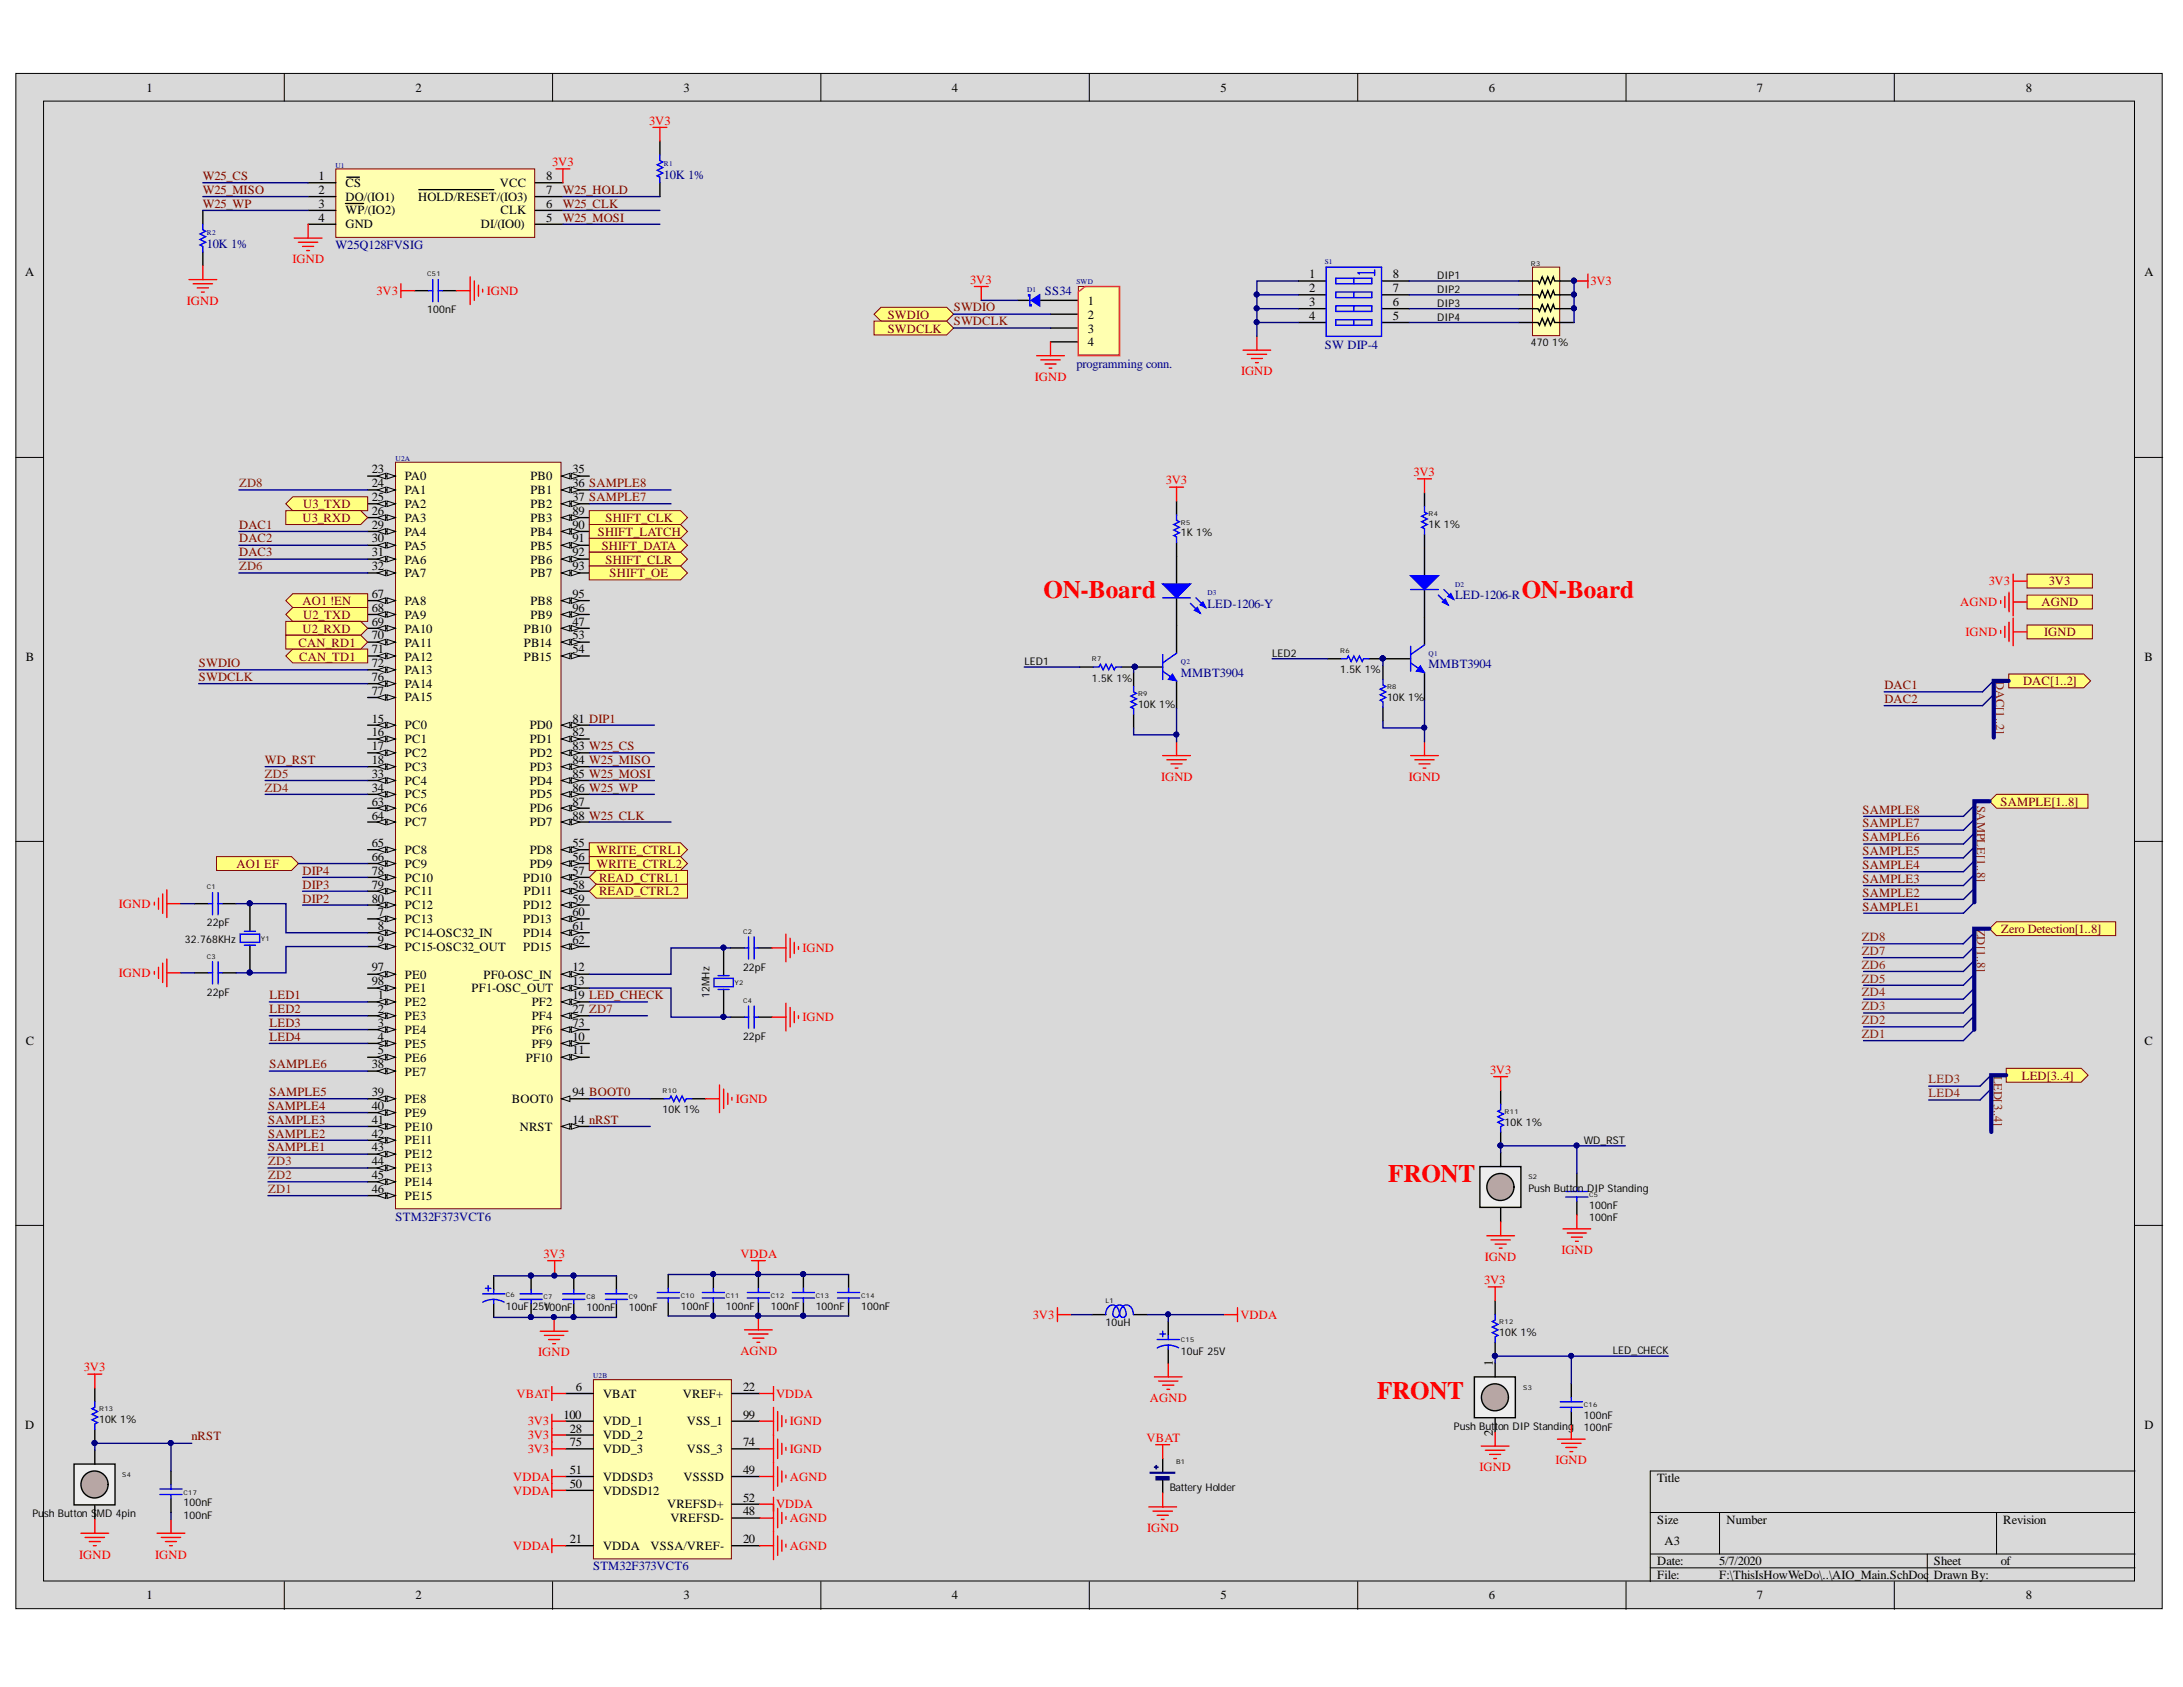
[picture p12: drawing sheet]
<svg xmlns="http://www.w3.org/2000/svg" width="279mm" height="216mm" viewBox="0 0 279 216" stroke-linecap="round" stroke-linejoin="round" font-family="sans-serif">
<defs><g id="words">
<g font-size="3.2" fill="#f00">
<text x="133.6" y="76.5">ON-Board</text>
<text x="194.8" y="76.5">ON-Board</text>
<text x="177.7" y="151.2">FRONT</text>
<text x="176.3" y="179">FRONT</text>
</g>
<g font-size="1.6">
<text x="18.8" y="11.7">1</text>
<text x="53.2" y="11.7">2</text>
<text x="87.5" y="11.7">3</text>
<text x="121.8" y="11.7">4</text>
<text x="156.2" y="11.7">5</text>
<text x="190.5" y="11.7">6</text>
<text x="224.9" y="11.7">7</text>
<text x="259.3" y="11.7">8</text>
<text x="40.7" y="23.1">1</text>
<text x="44.2" y="23.9">CS</text>
<text x="64" y="23.9">VCC</text>
<text x="69.9" y="23.1">8</text>
<text x="40.7" y="24.8">2</text>
<text x="40.7" y="26.6">3</text>
<text x="40.7" y="28.4">4</text>
<text x="44.2" y="25.7">DO/(IO1)</text>
<text x="44.2" y="27.4">WP/(IO2)</text>
<text x="44.2" y="29.2">GND</text>
<text x="53.5" y="25.7">HOLD/RESET/(IO3)</text>
<text x="61.5" y="29.2">DI/(IO0)</text>
<text x="64.1" y="27.4">CLK</text>
<text x="69.9" y="24.8">7</text>
<text x="69.9" y="26.6">6</text>
<text x="69.9" y="28.4">5</text>
<text x="3.2" y="35.4">A</text>
<text x="167.5" y="35.6">1</text>
<text x="178.3" y="35.6">8</text>
<text x="274.5" y="35.4">A</text>
<text x="139.2" y="39">1</text>
<text x="139.2" y="40.8">2</text>
<text x="167.5" y="37.4">2</text>
<text x="167.5" y="39.2">3</text>
<text x="167.5" y="41">4</text>
<text x="178.3" y="37.4">7</text>
<text x="178.3" y="39.2">6</text>
<text x="178.3" y="41">5</text>
<text x="139.2" y="42.6">3</text>
<text x="139.2" y="44.3">4</text>
<text x="47.6" y="60.5">23</text>
<text x="47.6" y="62.3">24</text>
<text x="47.6" y="64.1">25</text>
<text x="47.6" y="65.9">26</text>
<text x="51.8" y="61.5">PA0</text>
<text x="51.8" y="63.3">PA1</text>
<text x="51.8" y="65">PA2</text>
<text x="67.9" y="61.5">PB0</text>
<text x="67.9" y="63.3">PB1</text>
<text x="67.9" y="65">PB2</text>
<text x="73.3" y="60.5">35</text>
<text x="73.3" y="62.3">36 SAMPLE8</text>
<text x="73.3" y="64.1">37 SAMPLE7</text>
<text x="73.3" y="65.9">89</text>
<text x="47.6" y="67.6">29</text>
<text x="47.6" y="69.4">30</text>
<text x="47.6" y="71.2">31</text>
<text x="51.8" y="66.8">PA3</text>
<text x="51.8" y="68.6">PA4</text>
<text x="51.8" y="70.3">PA5</text>
<text x="67.9" y="66.8">PB3</text>
<text x="67.9" y="68.6">PB4</text>
<text x="67.9" y="70.3">PB5</text>
<text x="73.3" y="67.6">90</text>
<text x="73.3" y="69.4">91</text>
<text x="73.3" y="71.2">92</text>
<text x="47.6" y="73">32</text>
<text x="47.6" y="76.5">67</text>
<text x="51.8" y="72.1">PA6</text>
<text x="51.8" y="73.9">PA7</text>
<text x="51.8" y="77.4">PA8</text>
<text x="67.9" y="72.1">PB6</text>
<text x="67.9" y="73.9">PB7</text>
<text x="67.9" y="77.4">PB8</text>
<text x="73.3" y="73">93</text>
<text x="73.3" y="76.5">95</text>
<text x="47.6" y="78.3">68</text>
<text x="47.6" y="80.1">69</text>
<text x="47.6" y="81.8">70</text>
<text x="47.6" y="83.6">71</text>
<text x="51.8" y="79.2">PA9</text>
<text x="51.8" y="81">PA10</text>
<text x="51.8" y="82.8">PA11</text>
<text x="67" y="81">PB10</text>
<text x="67" y="82.8">PB14</text>
<text x="67.9" y="79.2">PB9</text>
<text x="73.3" y="78.3">96</text>
<text x="73.3" y="80.1">47</text>
<text x="73.3" y="81.8">53</text>
<text x="73.3" y="83.6">54</text>
<text x="3.3" y="84.5">B</text>
<text x="47.6" y="85.4">72</text>
<text x="47.6" y="87.1">76</text>
<text x="47.6" y="88.9">77</text>
<text x="51.8" y="84.5">PA12</text>
<text x="51.8" y="86.2">PA13</text>
<text x="51.8" y="88">PA14</text>
<text x="51.8" y="89.8">PA15</text>
<text x="67" y="84.5">PB15</text>
<text x="274.5" y="84.5">B</text>
<text x="47.6" y="92.5">15</text>
<text x="47.6" y="94.2">16</text>
<text x="51.8" y="93.3">PC0</text>
<text x="51.8" y="95.1">PC1</text>
<text x="67.8" y="93.3">PD0</text>
<text x="67.8" y="95.1">PD1</text>
<text x="73.3" y="92.5">81 DIP1</text>
<text x="73.3" y="94.2">82</text>
<text x="47.6" y="96">17</text>
<text x="47.6" y="97.8">18</text>
<text x="47.6" y="99.6">33</text>
<text x="47.6" y="101.3">34</text>
<text x="51.8" y="96.9">PC2</text>
<text x="51.8" y="98.6">PC3</text>
<text x="51.8" y="100.4">PC4</text>
<text x="67.8" y="96.9">PD2</text>
<text x="67.8" y="98.6">PD3</text>
<text x="67.8" y="100.4">PD4</text>
<text x="73.3" y="96">83 W25_CS</text>
<text x="73.3" y="97.8">84 W25_MISO</text>
<text x="73.3" y="99.6">85 W25_MOSI</text>
<text x="73.3" y="101.3">86 W25_WP</text>
<text x="47.6" y="103.1">63</text>
<text x="47.6" y="104.9">64</text>
<text x="51.8" y="102.2">PC5</text>
<text x="51.8" y="104">PC6</text>
<text x="51.8" y="105.7">PC7</text>
<text x="67.8" y="102.2">PD5</text>
<text x="67.8" y="104">PD6</text>
<text x="67.8" y="105.7">PD7</text>
<text x="73.3" y="103.1">87</text>
<text x="73.3" y="104.9">88 W25_CLK</text>
<text x="47.6" y="108.4">65</text>
<text x="47.6" y="110.2">66</text>
<text x="47.6" y="112">78</text>
<text x="47.6" y="113.7">79</text>
<text x="51.8" y="109.3">PC8</text>
<text x="51.8" y="111">PC9</text>
<text x="51.8" y="112.8">PC10</text>
<text x="67" y="112.8">PD10</text>
<text x="67.8" y="109.3">PD8</text>
<text x="67.8" y="111">PD9</text>
<text x="73.3" y="108.4">55</text>
<text x="73.3" y="110.2">56</text>
<text x="73.3" y="112">57</text>
<text x="73.3" y="113.7">58</text>
<text x="47.6" y="115.5">80</text>
<text x="48.4" y="117.2">7</text>
<text x="48.4" y="119">8</text>
<text x="51.8" y="114.6">PC11</text>
<text x="51.8" y="116.4">PC12</text>
<text x="51.8" y="118.1">PC13</text>
<text x="51.8" y="119.9">PC14-OSC32_IN</text>
<text x="67" y="116.4">PD12</text>
<text x="67" y="118.1">PD13</text>
<text x="67" y="119.9">PD14</text>
<text x="67" y="114.6">PD11</text>
<text x="73.3" y="115.5">59</text>
<text x="73.3" y="117.2">60</text>
<text x="73.3" y="119">61</text>
<text x="47.6" y="124.3">97</text>
<text x="48.4" y="120.8">9</text>
<text x="51.8" y="121.7">PC15-OSC32_OUT</text>
<text x="51.8" y="125.2">PE0</text>
<text x="61.9" y="125.2">PF0-OSC_IN</text>
<text x="67" y="121.7">PD15</text>
<text x="73.3" y="120.8">62</text>
<text x="73.3" y="124.3">12</text>
<text x="47.6" y="126.1">98</text>
<text x="48.4" y="127.9">1</text>
<text x="48.4" y="129.6">2</text>
<text x="48.4" y="131.4">3</text>
<text x="51.8" y="127">PE1</text>
<text x="51.8" y="128.8">PE2</text>
<text x="51.8" y="130.6">PE3</text>
<text x="60.4" y="127">PF1-OSC_OUT</text>
<text x="68.1" y="128.8">PF2</text>
<text x="68.1" y="130.6">PF4</text>
<text x="73.3" y="126.1">13</text>
<text x="73.3" y="127.9">19 LED_CHECK</text>
<text x="73.3" y="129.6">27 ZD7</text>
<text x="73.3" y="131.4">73</text>
<text x="3.3" y="133.7">C</text>
<text x="47.6" y="136.7">38</text>
<text x="48.4" y="133.2">4</text>
<text x="48.4" y="134.9">5</text>
<text x="51.8" y="132.3">PE4</text>
<text x="51.8" y="134.1">PE5</text>
<text x="51.8" y="135.9">PE6</text>
<text x="51.8" y="137.6">PE7</text>
<text x="67.3" y="135.9">PF10</text>
<text x="68.1" y="132.3">PF6</text>
<text x="68.1" y="134.1">PF9</text>
<text x="73.3" y="133.2">10</text>
<text x="73.3" y="134.9">11</text>
<text x="274.5" y="133.7">C</text>
<text x="47.6" y="140.3">39</text>
<text x="47.6" y="142">40</text>
<text x="47.6" y="143.8">41</text>
<text x="51.8" y="141.2">PE8</text>
<text x="51.8" y="143">PE9</text>
<text x="65.5" y="141.2">BOOT0</text>
<text x="73.3" y="140.3">94 BOOT0</text>
<text x="73.3" y="143.8">14 nRST</text>
<text x="47.6" y="145.6">42</text>
<text x="47.6" y="147.4">43</text>
<text x="47.6" y="149.1">44</text>
<text x="51.8" y="144.7">PE10</text>
<text x="51.8" y="146.4">PE11</text>
<text x="51.8" y="148.2">PE12</text>
<text x="51.8" y="150">PE13</text>
<text x="66.5" y="144.7">NRST</text>
<text x="47.6" y="150.9">45</text>
<text x="47.6" y="152.7">46</text>
<text x="51.8" y="151.7">PE14</text>
<text x="51.8" y="153.5">PE15</text>
<text x="73.7" y="178">6</text>
<text x="77.2" y="178.9">VBAT</text>
<text x="87.4" y="178.9">VREF+</text>
<text x="95.1" y="178">22</text>
<text x="191" y="174.8" transform="rotate(-90 191 174.8)">1</text>
<text x="3.2" y="182.8">D</text>
<text x="72.1" y="181.6">100</text>
<text x="73" y="183.3">28</text>
<text x="73" y="185.1">75</text>
<text x="77.2" y="182.4">VDD_1</text>
<text x="77.2" y="184.2">VDD_2</text>
<text x="77.2" y="186">VDD_3</text>
<text x="87.9" y="182.4">VSS_1</text>
<text x="87.9" y="186">VSS_3</text>
<text x="95.1" y="181.6">99</text>
<text x="95.1" y="185.1">74</text>
<text x="191" y="183.8" transform="rotate(-90 191 183.8)">2</text>
<text x="274.5" y="182.8">D</text>
<text x="73" y="188.7">51</text>
<text x="73" y="190.4">50</text>
<text x="77.2" y="189.5">VDDSD3</text>
<text x="77.2" y="191.3">VDDSD12</text>
<text x="87.5" y="189.5">VSSSD</text>
<text x="95.1" y="188.7">49</text>
<text x="212.1" y="189.7">Title</text>
<text x="73" y="197.4">21</text>
<text x="85.4" y="193">VREFSD+</text>
<text x="85.8" y="194.8">VREFSD-</text>
<text x="95.1" y="192.2">52</text>
<text x="95.1" y="193.9">48</text>
<text x="95.1" y="197.4">20</text>
<text x="212.1" y="195">Size</text>
<text x="213" y="197.7">A3</text>
<text x="221" y="195">Number</text>
<text x="256.4" y="195">Revision</text>
<text x="77.2" y="198.4">VDDA</text>
<text x="83.3" y="198.4">VSSA/VREF-</text>
<text x="212.1" y="200.3">Date:</text>
<text x="212.1" y="202.1">File:</text>
<text x="220" y="200.3">5/7/2020</text>
<text x="220" y="202.1">F:\ThisIsHowWeDo\..\AIO_Main.SchDoc</text>
<text x="247.5" y="200.3">Sheet</text>
<text x="247.5" y="202.1">Drawn By:</text>
<text x="256.1" y="200.3">of</text>
<text x="18.8" y="204.7">1</text>
<text x="53.2" y="204.7">2</text>
<text x="87.5" y="204.7">3</text>
<text x="121.8" y="204.7">4</text>
<text x="156.2" y="204.7">5</text>
<text x="190.5" y="204.7">6</text>
<text x="224.9" y="204.7">7</text>
<text x="259.3" y="204.7">8</text>
</g>
<g font-size="1.6" fill="#f00">
<text x="83.1" y="16">3V3</text>
<text x="70.7" y="21.3">3V3</text>
<text x="37.4" y="33.7">IGND</text>
<text x="23.9" y="39">IGND</text>
<text x="48.2" y="37.7">3V3</text>
<text x="62.3" y="37.7">IGND</text>
<text x="124.2" y="36.3">3V3</text>
<text x="203.6" y="36.5">3V3</text>
<text x="132.5" y="48.7">IGND</text>
<text x="158.8" y="48">IGND</text>
<text x="149.2" y="62">3V3</text>
<text x="180.9" y="61">3V3</text>
<text x="250.9" y="77.6">AGND</text>
<text x="254.5" y="74.9">3V3</text>
<text x="251.6" y="81.4">IGND</text>
<text x="148.6" y="99.9">IGND</text>
<text x="180.3" y="99.9">IGND</text>
<text x="15.2" y="116.2">IGND</text>
<text x="15.2" y="125.1">IGND</text>
<text x="102.7" y="121.9">IGND</text>
<text x="102.7" y="130.7">IGND</text>
<text x="190.7" y="137.5">3V3</text>
<text x="94.2" y="141.2">IGND</text>
<text x="69.6" y="161">3V3</text>
<text x="94.8" y="161">VDDA</text>
<text x="190" y="161.4">IGND</text>
<text x="199.8" y="160.4">IGND</text>
<text x="189.9" y="164.3">3V3</text>
<text x="68.9" y="173.5">IGND</text>
<text x="94.8" y="173.4">AGND</text>
<text x="132.2" y="168.8">3V3</text>
<text x="158.8" y="168.8">VDDA</text>
<text x="10.7" y="175.5">3V3</text>
<text x="66.1" y="178.9">VBAT</text>
<text x="99.3" y="178.9">VDDA</text>
<text x="147.2" y="179.4">AGND</text>
<text x="67.5" y="182.4">3V3</text>
<text x="67.5" y="184.2">3V3</text>
<text x="67.5" y="186">3V3</text>
<text x="101.1" y="182.4">IGND</text>
<text x="101.1" y="186">IGND</text>
<text x="146.8" y="184.5">VBAT</text>
<text x="65.7" y="189.5">VDDA</text>
<text x="65.7" y="191.3">VDDA</text>
<text x="101.1" y="189.5">AGND</text>
<text x="189.4" y="188.2">IGND</text>
<text x="199.1" y="187.4">IGND</text>
<text x="99.3" y="193">VDDA</text>
<text x="101.1" y="194.8">AGND</text>
<text x="146.8" y="196.1">IGND</text>
<text x="10.1" y="199.5">IGND</text>
<text x="19.9" y="199.5">IGND</text>
<text x="65.7" y="198.4">VDDA</text>
<text x="101.1" y="198.4">AGND</text>
</g>
<g font-size="1.6" fill="#800000">
<text x="26" y="23.1">W25_CS</text>
<text x="26" y="24.8">W25_MISO</text>
<text x="26" y="26.6">W25_WP</text>
<text x="72" y="28.4">W25_MOSI</text>
<text x="72" y="26.6">W25_CLK</text>
<text x="72" y="24.8">W25_HOLD</text>
<text x="113.6" y="40.8">SWDIO</text>
<text x="113.6" y="42.6">SWDCLK</text>
<text x="38.8" y="65">U3_TXD</text>
<text x="30.6" y="67.6">DAC1</text>
<text x="30.6" y="69.4">DAC2</text>
<text x="30.6" y="71.2">DAC3</text>
<text x="38.7" y="66.8">U3_RXD</text>
<text x="76.5" y="68.6">SHIFT_LATCH</text>
<text x="77" y="70.3">SHIFT_DATA</text>
<text x="77.5" y="66.8">SHIFT_CLK</text>
<text x="38.7" y="77.4">AO1 !EN</text>
<text x="77.5" y="72.1">SHIFT_CLR</text>
<text x="78" y="73.9">SHIFT_OE</text>
<text x="261.3" y="77.6">AGND</text>
<text x="262.2" y="74.9">3V3</text>
<text x="38.2" y="82.8">CAN_RD1</text>
<text x="38.7" y="81">U2_RXD</text>
<text x="38.8" y="79.2">U2_TXD</text>
<text x="261.6" y="81.4">IGND</text>
<text x="38.3" y="84.5">CAN_TD1</text>
<text x="241.2" y="89.9">DAC2</text>
<text x="241.2" y="88.2">DAC1</text>
<text x="258.9" y="87.7">DAC[1..2]</text>
<text x="256.1" y="103.1">SAMPLE[1..8]</text>
<text x="30.3" y="111">AO1 EF</text>
<text x="76.3" y="109.3">WRITE_CTRL1</text>
<text x="76.3" y="111">WRITE_CTRL2</text>
<text x="76.7" y="112.8">READ_CTRL1</text>
<text x="238.4" y="113">SAMPLE3</text>
<text x="238.4" y="111.2">SAMPLE4</text>
<text x="238.4" y="109.4">SAMPLE5</text>
<text x="76.7" y="114.6">READ_CTRL2</text>
<text x="238.4" y="116.5">SAMPLE1</text>
<text x="238.4" y="114.8">SAMPLE2</text>
<text x="256.1" y="119.4">Zero Detection[1..8]</text>
<text x="34.5" y="127.9">LED1</text>
<text x="34.5" y="129.6">LED2</text>
<text x="34.5" y="131.4">LED3</text>
<text x="34.5" y="136.7">SAMPLE6</text>
<text x="34.5" y="133.2">LED4</text>
<text x="34.3" y="143.8">SAMPLE3</text>
<text x="34.3" y="142">SAMPLE4</text>
<text x="34.5" y="140.3">SAMPLE5</text>
<text x="258.8" y="138.2">LED[3..4]</text>
<text x="34.3" y="147.4">SAMPLE1</text>
<text x="34.3" y="145.6">SAMPLE2</text>
<text x="24.5" y="184.3">nRST</text>
</g>
<g font-size="1.6" fill="#000080">
<text x="85" y="22.9">10K 1%</text>
<text x="26.5" y="31.8">10K 1%</text>
<text x="42.9" y="31.9">W25Q128FVSIG</text>
<text x="133.7" y="37.7">SS34</text>
<text x="137.8" y="47.1">programming conn.</text>
<text x="169.6" y="44.7">SW DIP-4</text>
<text x="154.5" y="77.8">LED-1206-Y</text>
<text x="186.2" y="76.7">LED-1206-R</text>
<text x="151.1" y="86.6">MMBT3904</text>
<text x="182.8" y="85.5">MMBT3904</text>
<text x="50.6" y="156.2">STM32F373VCT6</text>
<text x="75.9" y="201">STM32F373VCT6</text>
</g>
<g font-size="1.6" fill="#980000">
<text x="122.1" y="41.6">SWDCLK</text>
<text x="122.1" y="39.9">SWDIO</text>
<text x="25.4" y="87.1">SWDCLK</text>
<text x="25.4" y="85.4">SWDIO</text>
<text x="33.9" y="97.8">WD_RST</text>
<text x="238.4" y="105.9">SAMPLE7</text>
<text x="238.4" y="104.1">SAMPLE8</text>
<text x="238.4" y="107.7">SAMPLE6</text>
<text x="38.7" y="112">DIP4</text>
<text x="38.7" y="113.7">DIP3</text>
<text x="38.7" y="115.5">DIP2</text>
</g>
<g font-size="1.6" fill="#85200c">
<text x="30.6" y="62.3">ZD8</text>
<text x="30.6" y="73">ZD6</text>
<text x="255.5" y="87.1" transform="rotate(90 255.5 87.1)">DAC[1..2]</text>
<text x="33.9" y="101.3">ZD4</text>
<text x="33.9" y="99.6">ZD5</text>
<text x="253" y="103.1" transform="rotate(90 253 103.1)">SAMPLE[1..8]</text>
<text x="253" y="118.9" transform="rotate(90 253 118.9)">ZD[1..8]</text>
<text x="238.3" y="125.7">ZD5</text>
<text x="238.3" y="124">ZD6</text>
<text x="238.3" y="122.2">ZD7</text>
<text x="238.3" y="120.4">ZD8</text>
<text x="238.3" y="131.1">ZD2</text>
<text x="238.3" y="129.3">ZD3</text>
<text x="238.3" y="127.5">ZD4</text>
<text x="238.3" y="132.8">ZD1</text>
<text x="255.2" y="137.6" transform="rotate(90 255.2 137.6)">LED[3..4]</text>
<text x="246.8" y="138.7">LED3</text>
<text x="246.8" y="140.4">LED4</text>
<text x="34.3" y="149.1">ZD3</text>
<text x="34.3" y="152.7">ZD1</text>
<text x="34.3" y="150.9">ZD2</text>
</g>
<g font-size="1.4">
<text x="183.9" y="35.7">DIP1</text>
<text x="54.7" y="40.1">100nF</text>
<text x="183.9" y="37.5">DIP2</text>
<text x="183.9" y="39.3">DIP3</text>
<text x="183.9" y="41">DIP4</text>
<text x="196" y="44.3">470</text>
<text x="198.7" y="44.3">1%</text>
<text x="151.1" y="68.7">1K 1%</text>
<text x="182.8" y="67.6">1K 1%</text>
<text x="131.1" y="85.1">LED1</text>
<text x="139.7" y="87.2">1.5K 1%</text>
<text x="162.8" y="84">LED2</text>
<text x="171.5" y="86.1">1.5K 1%</text>
<text x="177.5" y="89.7">10K 1%</text>
<text x="145.7" y="90.6">10K 1%</text>
<text x="26.5" y="118.6">22pF</text>
<text x="23.7" y="120.7">32.768KHz</text>
<text x="95.1" y="124.2">22pF</text>
<text x="26.5" y="127.4">22pF</text>
<text x="90.8" y="127.7" transform="rotate(-90 90.8 127.7)">12MHz</text>
<text x="95.1" y="133.1">22pF</text>
<text x="84.8" y="142.5">10K 1%</text>
<text x="192.6" y="144.1">10K 1%</text>
<text x="202.7" y="146.3">WD_RST</text>
<text x="195.6" y="152.6">Push Button DIP Standing</text>
<text x="203.4" y="154.7">100nF</text>
<text x="203.4" y="156.3">100nF</text>
<text x="64.8" y="167.6">10uF 25100nF</text>
<text x="69.7" y="167.6">V</text>
<text x="75.1" y="167.8">100nF</text>
<text x="80.5" y="167.8">100nF</text>
<text x="87.2" y="167.6">100nF</text>
<text x="92.9" y="167.6">100nF</text>
<text x="98.7" y="167.6">100nF</text>
<text x="104.4" y="167.6">100nF</text>
<text x="110.2" y="167.6">100nF</text>
<text x="141.5" y="169.7">10uH</text>
<text x="151.1" y="173.5">10uF 25V</text>
<text x="191.9" y="171">10K 1%</text>
<text x="206.4" y="173.3">LED_CHECK</text>
<text x="12.7" y="182.2">10K 1%</text>
<text x="186.1" y="183">Push Button DIP Standing</text>
<text x="202.7" y="183.2">100nF</text>
<text x="202.7" y="181.6">100nF</text>
<text x="149.7" y="190.8">Battery Holder</text>
<text x="4.1" y="194.1">Push Button SMD 4pin</text>
<text x="23.5" y="194.4">100nF</text>
<text x="23.5" y="192.8">100nF</text>
</g>
<g font-size=".9" fill="#000080">
<text x="42.9" y="21.4">U1</text>
<text x="85" y="21.2">R1</text>
<text x="26.5" y="30.1">R2</text>
<text x="169.6" y="33.8">S1</text>
<text x="131.5" y="37.3">D1</text>
<text x="137.8" y="36.3">SWD</text>
<text x="50.6" y="58.9">U2A</text>
<text x="154.5" y="76.2">D3</text>
<text x="186.2" y="75.1">D2</text>
<text x="182.8" y="83.9">Q1</text>
<text x="151.1" y="85">Q2</text>
<text x="75.9" y="176.3">U2B</text>
</g>
<g font-size=".8">
<text x="54.7" y="35.4">C51</text>
<text x="196" y="34">R3</text>
<text x="151.1" y="67.1">R5</text>
<text x="182.8" y="66">R4</text>
<text x="171.5" y="83.6">R6</text>
<text x="139.7" y="84.6">R7</text>
<text x="145.7" y="89.1">R9</text>
<text x="177.5" y="88.2">R8</text>
<text x="26.5" y="113.8">C1</text>
<text x="95.1" y="119.6">C2</text>
<text x="26.5" y="122.7">C3</text>
<text x="33.4" y="120.4">Y1</text>
<text x="94" y="126.1">Y2</text>
<text x="95.1" y="128.4">C4</text>
<text x="84.8" y="139.9">R10</text>
<text x="192.6" y="142.5">R11</text>
<text x="195.6" y="150.9">S2</text>
<text x="203.4" y="153.2">C5</text>
<text x="64.8" y="165.9">C6</text>
<text x="69.6" y="166.3">C7</text>
<text x="75.1" y="166.3">C8</text>
<text x="80.5" y="166.3">C9</text>
<text x="87.2" y="166.1">C10</text>
<text x="92.9" y="166.1">C11</text>
<text x="98.7" y="166.1">C12</text>
<text x="104.4" y="166.1">C13</text>
<text x="110.2" y="166.1">C14</text>
<text x="141.5" y="166.8">L1</text>
<text x="151.1" y="171.8">C15</text>
<text x="191.9" y="169.5">R12</text>
<text x="194.9" y="177.8">S3</text>
<text x="12.7" y="180.6">R13</text>
<text x="202.7" y="180.1">C16</text>
<text x="15.6" y="189">S4</text>
<text x="23.5" y="191.3">C17</text>
<text x="150.6" y="187.4">B1</text>
</g>
</g></defs>
<g fill="#d9d9d9" stroke="#000" stroke-width=".13">
<path d="M2 9.4h274.7v196.5h-274.7z"/>
<path d="M5.6 12.9h267.6v189.4h-267.6z"/>
</g>
<g fill="none" stroke="#000" stroke-width=".13">
<path d="M36.4 9.4v3.5M70.7 9.4v3.5M105.1 9.4v3.5M139.4 9.4v3.5M173.8 9.4v3.5M208.1 9.4v3.5M242.5 9.4v3.5M2 58.5h3.6M273.3 58.5h3.5M2 107.7h3.6M273.3 107.7h3.5M2 156.8h3.6"/>
<path d="M273.3 156.8h3.5M211.2 193.6h62.1M211.2 198.9h62.1M220.1 193.6v5.3M246.7 198.9v3.5M255.5 193.6v5.3M273.3 188.3h-62.1v14.1M36.4 202.4v3.6M70.7 202.4v3.6M105.1 202.4v3.6M139.4 202.4v3.6M173.8 202.4v3.6"/>
<path d="M208.1 202.4v3.6M211.2 200.7h62.1M242.5 202.4v3.6"/>
</g>
<path d="M192.1 139.6v1.7M192.1 144.9v1.7M201.8 150.2v1.8M201.8 153.7v1.8" fill="none" stroke="#000" stroke-width=".18"/>
<circle cx="192" cy="146.6" r=".31" fill="#000080" stroke="#000080" stroke-width=".13"/>
<path d="M192.1 141.3v.7l-.4 .2 .7 .4-.7 .3 .7 .4-.7 .3 .7 .4-.3 .2v.7M200.4 152.5h2.8M200.4 153.2h2.8M201.8 152v.5M201.8 153.2v.5" fill="none" stroke="#00f" stroke-width=".18"/>
<path d="M189.4 149.3h5.3v5.2h-5.3z" fill="#ededed" stroke="#000" stroke-width=".18"/>
<path d="M192.1 147.5v1.8M192.1 154.6v1.8" fill="none" stroke="#000" stroke-width=".18"/>
<circle cx="192" cy="151.9" r="1.73" fill="#a9a9a9" stroke="#000" stroke-width=".18"/>
<path d="M150.6 64.1v1.8M150.6 69.4v1.8M182.3 63.1v1.7M182.3 68.4v1.7M138.2 85.4h1.8M143.5 85.4h5.3M150.6 80.1v3.5M150.6 87.1v3.6M169.9 84.3h1.8M175.2 84.3h1.8M148.8 186.7v1.7M148.8 189.3v1.8" fill="none" stroke="#000" stroke-width=".18"/>
<g fill="#006" stroke="#006" stroke-width=".13">
<path d="M147.9 189h1.7v.4h-1.7z"/>
<path d="M147.9 187.5h.1v.5h-.1z"/>
<path d="M147.8 187.7h.4v.1h-.4z"/>
</g>
<path d="M147.2 188.4h3.1v.1h-3.1z" fill="#006" stroke="#006" stroke-width=".18"/>
<path d="M150.6 65.9v.7l.3 .2-.7 .3 .7 .4-.7 .3 .7 .4-.7 .3 .4 .2v.7M182.3 64.8v.7l.4 .2-.7 .4 .7 .3-.7 .4 .7 .3-.7 .4 .3 .2v.7M140 85.4h.7l.1-.4 .4 .7 .3-.7 .4 .7 .4-.7 .3 .7 .2-.3h.7M148.8 85.9l1.8 1.2M148.8 83.8v3.2M150.6 83.6l-1.8 1.2M171.7 84.3h.7l.2-.3 .3 .7 .4-.7 .3 .7 .4-.7 .3 .7 .2-.4h.7" fill="none" stroke="#00f" stroke-width=".18"/>
<g fill="#000080" stroke="#000080" stroke-width=".13">
<circle cx="145.2" cy="85.3" r=".31"/>
<circle cx="177" cy="84.3" r=".31"/>
</g>
<path d="M150.1 86.3l.5 .8-1.1-.1z" fill="#00f"/>
<path d="M150.1 86.3l.5 .8-1.1-.1z" fill="none" stroke="#00f" stroke-width=".13"/>
<g fill="#000080" stroke="#000080" stroke-width=".13">
<circle cx="145.2" cy="85.3" r=".31"/>
<circle cx="177" cy="84.3" r=".31"/>
</g>
<path d="M182.3 79v3.5M177 84.3h3.5M182.3 86.1v3.5" fill="none" stroke="#000" stroke-width=".18"/>
<path d="M180.5 84.8l1.8 1.3M180.5 82.7v3.2M182.3 82.5l-1.8 1.3" fill="none" stroke="#00f" stroke-width=".18"/>
<path d="M181.8 85.2l.5 .9-1-.2z" fill="#00f"/>
<path d="M181.8 85.2l.5 .9-1-.2z" fill="none" stroke="#00f" stroke-width=".13"/>
<circle cx="177" cy="84.3" r=".31" fill="#000080" stroke="#000080" stroke-width=".13"/>
<path d="M150.6 71.2v3.5M150.6 76.5v3.6" fill="none" stroke="#000" stroke-width=".18"/>
<path d="M148.8 74.7h3.6l-1.8 1.8z" fill="#00f"/>
<path d="M148.8 74.7h3.6l-1.8 1.8zM152.4 77.2l1.2 1.3M153.1 76.5l1.2 1.3" fill="none" stroke="#00f" stroke-width=".18"/>
<path d="M152.9 78.1l.3-.3 .4 .7z" fill="#00f"/>
<path d="M152.9 78.1l.3-.3 .4 .7z" fill="none" stroke="#00f" stroke-width=".18"/>
<path d="M153.6 77.4l.4-.4 .3 .8z" fill="#00f"/>
<path d="M148.8 76.5h3.6M153.6 77.4l.4-.4 .3 .8z" fill="none" stroke="#00f" stroke-width=".18"/>
<path d="M182.3 70.1v3.6M182.3 75.5v3.5" fill="none" stroke="#000" stroke-width=".18"/>
<path d="M180.5 73.7h3.6l-1.8 1.8z" fill="#00f"/>
<path d="M180.5 73.7h3.6l-1.8 1.8zM184.1 76.2l1.2 1.2M184.8 75.5l1.2 1.2" fill="none" stroke="#00f" stroke-width=".18"/>
<path d="M184.6 77l.4-.3 .3 .7z" fill="#00f"/>
<path d="M184.6 77l.4-.3 .3 .7z" fill="none" stroke="#00f" stroke-width=".18"/>
<path d="M185.3 76.3l.4-.3 .3 .7z" fill="#00f"/>
<g fill="none" stroke="#00f" stroke-width=".18">
<path d="M169.7 34.2h7.1v8.8h-7.1zM171 35.6h4.6v.7h-4.6zM171 37.4h4.6v.7h-4.6zM171 39.1h4.6v.8h-4.6zM173.3 35.6v.7M173.3 37.4v.7M173.3 39.1v.8M175.9 34.9h-2.1l.2 .2M175.9 34.5v.8M171 40.9h4.6v.7h-4.6zM173.3 40.9v.7M180.5 75.5h3.6"/>
<path d="M185.3 76.3l.4-.3 .3 .7zM191.4 168.2v.8l-.4 .1 .7 .4-.7 .3 .7 .4-.7 .3 .7 .4-.3 .2v.7M199.7 179.4h2.8M201.1 178.9v.5M199.7 180.1h2.8M201.1 180.1v.5"/>
</g>
<path d="M166.2 36h3.5M166.2 37.7h3.5M166.2 39.5h3.5M176.8 36h3.6M176.8 37.7h3.6M176.8 39.5h3.6M166.2 41.3h3.5M176.8 41.3h3.6M191.4 166.5v1.7M191.4 171.8v1.8M201.1 177.1v1.8M201.1 180.6v1.8" fill="none" stroke="#000" stroke-width=".18"/>
<circle cx="191.3" cy="173.5" r=".31" fill="#000080" stroke="#000080" stroke-width=".13"/>
<path d="M188.7 176.2h5.2v5.2h-5.2z" fill="#ededed" stroke="#000" stroke-width=".18"/>
<path d="M191.4 174.4v1.8M191.4 181.5v1.8" fill="none" stroke="#000" stroke-width=".18"/>
<circle cx="191.3" cy="178.8" r="1.73" fill="#a9a9a9" stroke="#000" stroke-width=".18"/>
<path d="M145.1 86.1v1.7M145.1 91.4v1.8M177 85.2v1.8M177 90.5v1.8M139.8 168.2h1.7M145.1 168.2h1.8" fill="none" stroke="#000" stroke-width=".18"/>
<path d="M145.1 87.8v.8l.3 .1-.7 .4 .7 .3-.7 .4 .7 .3-.7 .4 .4 .2v.7M177 87v.7l.4 .1-.8 .4 .8 .4-.8 .3 .8 .4-.8 .3 .4 .2v.7M143.2 168.2a.41 .41 0 0 1-.4 .4 .41 .41 0 0 1-.4-.4 .92 .92 0 0 1 1.2-1.1 1.04 1.04 0 0 1 .3 1.4 .43 .43 0 0 1-.6-.3 .89 .89 0 0 1 .4-1 .89 .89 0 0 1 1 .1l.3 .6 .1 .3M143.3 168.2a.99 .99 0 0 0-1.2-1.1 1.28 1.28 0 0 0-.6 1.1" fill="none" stroke="#00f" stroke-width=".18"/>
<path d="M149.7 62.3h1.8M150.6 62.3v1.8M181.4 61.3h1.8M182.3 61.3v1.8" fill="none" stroke="#f00" stroke-width=".18"/>
<path d="M50.6 59.2h21.2v95.5h-21.2z" fill="#ffffb0" stroke="#800000" stroke-width=".13"/>
<path d="M47.1 60.9h3.5" fill="none" stroke="#000" stroke-width=".18"/>
<path d="M49.5 60.6l1.1 .3-1.1 .4z" fill="#d9d9d9"/>
<path d="M49.5 60.6l1.1 .3-1.1 .4z" fill="none" stroke="#000" stroke-width=".13"/>
<path d="M48.3 60.9l1.1-.3v.7z" fill="#d9d9d9"/>
<path d="M48.3 60.9l1.1-.3v.7z" fill="none" stroke="#000" stroke-width=".13"/>
<path d="M47.1 62.7h3.5" fill="none" stroke="#000" stroke-width=".18"/>
<path d="M49.5 62.3l1.1 .4-1.1 .4z" fill="#d9d9d9"/>
<path d="M49.5 62.3l1.1 .4-1.1 .4z" fill="none" stroke="#000" stroke-width=".13"/>
<path d="M48.3 62.7l1.1-.4v.8z" fill="#d9d9d9"/>
<path d="M48.3 62.7l1.1-.4v.8z" fill="none" stroke="#000" stroke-width=".13"/>
<path d="M47.1 64.5h3.5" fill="none" stroke="#000" stroke-width=".18"/>
<path d="M49.5 64.1l1.1 .4-1.1 .3z" fill="#d9d9d9"/>
<path d="M49.5 64.1l1.1 .4-1.1 .3z" fill="none" stroke="#000" stroke-width=".13"/>
<path d="M48.3 64.5l1.1-.4v.7z" fill="#d9d9d9"/>
<path d="M48.3 64.5l1.1-.4v.7z" fill="none" stroke="#000" stroke-width=".13"/>
<path d="M47.1 66.2h3.5" fill="none" stroke="#000" stroke-width=".18"/>
<path d="M49.5 65.9l1.1 .3-1.1 .4z" fill="#d9d9d9"/>
<path d="M49.5 65.9l1.1 .3-1.1 .4z" fill="none" stroke="#000" stroke-width=".13"/>
<path d="M48.3 66.2l1.1-.3v.7z" fill="#d9d9d9"/>
<path d="M48.3 66.2l1.1-.3v.7z" fill="none" stroke="#000" stroke-width=".13"/>
<path d="M47.1 68h3.5" fill="none" stroke="#000" stroke-width=".18"/>
<path d="M49.5 67.7l1.1 .3-1.1 .4z" fill="#d9d9d9"/>
<path d="M49.5 67.7l1.1 .3-1.1 .4z" fill="none" stroke="#000" stroke-width=".13"/>
<path d="M48.3 68l1.1-.3v.7z" fill="#d9d9d9"/>
<path d="M48.3 68l1.1-.3v.7z" fill="none" stroke="#000" stroke-width=".13"/>
<path d="M47.1 69.8h3.5" fill="none" stroke="#000" stroke-width=".18"/>
<path d="M49.5 69.4l1.1 .4-1.1 .3z" fill="#d9d9d9"/>
<path d="M49.5 69.4l1.1 .4-1.1 .3z" fill="none" stroke="#000" stroke-width=".13"/>
<path d="M48.3 69.8l1.1-.4v.7z" fill="#d9d9d9"/>
<path d="M48.3 69.8l1.1-.4v.7z" fill="none" stroke="#000" stroke-width=".13"/>
<path d="M47.1 71.6h3.5" fill="none" stroke="#000" stroke-width=".18"/>
<path d="M49.5 71.2l1.1 .4-1.1 .3z" fill="#d9d9d9"/>
<path d="M49.5 71.2l1.1 .4-1.1 .3z" fill="none" stroke="#000" stroke-width=".13"/>
<path d="M48.3 71.6l1.1-.4v.7z" fill="#d9d9d9"/>
<path d="M48.3 71.6l1.1-.4v.7z" fill="none" stroke="#000" stroke-width=".13"/>
<path d="M47.1 73.3h3.5" fill="none" stroke="#000" stroke-width=".18"/>
<path d="M49.5 73l1.1 .3-1.1 .4z" fill="#d9d9d9"/>
<path d="M49.5 73l1.1 .3-1.1 .4z" fill="none" stroke="#000" stroke-width=".13"/>
<path d="M48.3 73.3l1.1-.3v.7z" fill="#d9d9d9"/>
<path d="M48.3 73.3l1.1-.3v.7z" fill="none" stroke="#000" stroke-width=".13"/>
<path d="M47.1 76.9h3.5" fill="none" stroke="#000" stroke-width=".18"/>
<path d="M49.5 76.5l1.1 .4-1.1 .3z" fill="#d9d9d9"/>
<path d="M49.5 76.5l1.1 .4-1.1 .3z" fill="none" stroke="#000" stroke-width=".13"/>
<path d="M48.3 76.9l1.1-.4v.7z" fill="#d9d9d9"/>
<path d="M48.3 76.9l1.1-.4v.7z" fill="none" stroke="#000" stroke-width=".13"/>
<path d="M47.1 78.6h3.5" fill="none" stroke="#000" stroke-width=".18"/>
<path d="M49.5 78.3l1.1 .3-1.1 .4z" fill="#d9d9d9"/>
<path d="M49.5 78.3l1.1 .3-1.1 .4z" fill="none" stroke="#000" stroke-width=".13"/>
<path d="M48.3 78.6l1.1-.3v.7z" fill="#d9d9d9"/>
<path d="M48.3 78.6l1.1-.3v.7z" fill="none" stroke="#000" stroke-width=".13"/>
<path d="M47.1 80.4h3.5" fill="none" stroke="#000" stroke-width=".18"/>
<path d="M49.5 80.1l1.1 .3-1.1 .4z" fill="#d9d9d9"/>
<path d="M49.5 80.1l1.1 .3-1.1 .4z" fill="none" stroke="#000" stroke-width=".13"/>
<path d="M48.3 80.4l1.1-.3v.7z" fill="#d9d9d9"/>
<path d="M48.3 80.4l1.1-.3v.7z" fill="none" stroke="#000" stroke-width=".13"/>
<path d="M47.1 82.2h3.5" fill="none" stroke="#000" stroke-width=".18"/>
<path d="M49.5 81.8l1.1 .4-1.1 .3z" fill="#d9d9d9"/>
<path d="M49.5 81.8l1.1 .4-1.1 .3z" fill="none" stroke="#000" stroke-width=".13"/>
<path d="M48.3 82.2l1.1-.4v.7z" fill="#d9d9d9"/>
<path d="M48.3 82.2l1.1-.4v.7z" fill="none" stroke="#000" stroke-width=".13"/>
<path d="M47.1 84h3.5" fill="none" stroke="#000" stroke-width=".18"/>
<path d="M49.5 83.6l1.1 .4-1.1 .3z" fill="#d9d9d9"/>
<path d="M49.5 83.6l1.1 .4-1.1 .3z" fill="none" stroke="#000" stroke-width=".13"/>
<path d="M48.3 84l1.1-.4v.7z" fill="#d9d9d9"/>
<path d="M48.3 84l1.1-.4v.7z" fill="none" stroke="#000" stroke-width=".13"/>
<path d="M47.1 85.7h3.5" fill="none" stroke="#000" stroke-width=".18"/>
<path d="M49.5 85.4l1.1 .3-1.1 .4z" fill="#d9d9d9"/>
<path d="M49.5 85.4l1.1 .3-1.1 .4z" fill="none" stroke="#000" stroke-width=".13"/>
<path d="M48.3 85.7l1.1-.3v.7z" fill="#d9d9d9"/>
<path d="M48.3 85.7l1.1-.3v.7z" fill="none" stroke="#000" stroke-width=".13"/>
<path d="M47.1 87.5h3.5" fill="none" stroke="#000" stroke-width=".18"/>
<path d="M49.5 87.1l1.1 .4-1.1 .3z" fill="#d9d9d9"/>
<path d="M49.5 87.1l1.1 .4-1.1 .3z" fill="none" stroke="#000" stroke-width=".13"/>
<path d="M48.3 87.5l1.1-.4v.7z" fill="#d9d9d9"/>
<path d="M48.3 87.5l1.1-.4v.7z" fill="none" stroke="#000" stroke-width=".13"/>
<path d="M47.1 89.3h3.5" fill="none" stroke="#000" stroke-width=".18"/>
<path d="M49.5 88.9l1.1 .4-1.1 .3z" fill="#d9d9d9"/>
<path d="M49.5 88.9l1.1 .4-1.1 .3z" fill="none" stroke="#000" stroke-width=".13"/>
<path d="M48.3 89.3l1.1-.4v.7z" fill="#d9d9d9"/>
<path d="M48.3 89.3l1.1-.4v.7z" fill="none" stroke="#000" stroke-width=".13"/>
<path d="M71.9 60.9h3.5" fill="none" stroke="#000" stroke-width=".18"/>
<path d="M71.9 60.9l1-.3v.7z" fill="#d9d9d9"/>
<path d="M71.9 60.9l1-.3v.7z" fill="none" stroke="#000" stroke-width=".13"/>
<path d="M73.1 60.6l1.1 .3-1.1 .4z" fill="#d9d9d9"/>
<path d="M73.1 60.6l1.1 .3-1.1 .4z" fill="none" stroke="#000" stroke-width=".13"/>
<path d="M71.9 62.7h3.5" fill="none" stroke="#000" stroke-width=".18"/>
<path d="M71.9 62.7l1-.4v.8z" fill="#d9d9d9"/>
<path d="M71.9 62.7l1-.4v.8z" fill="none" stroke="#000" stroke-width=".13"/>
<path d="M73.1 62.3l1.1 .4-1.1 .4z" fill="#d9d9d9"/>
<path d="M73.1 62.3l1.1 .4-1.1 .4z" fill="none" stroke="#000" stroke-width=".13"/>
<path d="M71.9 64.5h3.5" fill="none" stroke="#000" stroke-width=".18"/>
<path d="M71.9 64.5l1-.4v.7z" fill="#d9d9d9"/>
<path d="M71.9 64.5l1-.4v.7z" fill="none" stroke="#000" stroke-width=".13"/>
<path d="M73.1 64.1l1.1 .4-1.1 .3z" fill="#d9d9d9"/>
<path d="M73.1 64.1l1.1 .4-1.1 .3z" fill="none" stroke="#000" stroke-width=".13"/>
<path d="M71.9 66.2h3.5" fill="none" stroke="#000" stroke-width=".18"/>
<path d="M71.9 66.2l1-.3v.7z" fill="#d9d9d9"/>
<path d="M71.9 66.2l1-.3v.7z" fill="none" stroke="#000" stroke-width=".13"/>
<path d="M73.1 65.9l1.1 .3-1.1 .4z" fill="#d9d9d9"/>
<path d="M73.1 65.9l1.1 .3-1.1 .4z" fill="none" stroke="#000" stroke-width=".13"/>
<path d="M71.9 68h3.5" fill="none" stroke="#000" stroke-width=".18"/>
<path d="M71.9 68l1-.3v.7z" fill="#d9d9d9"/>
<path d="M71.9 68l1-.3v.7z" fill="none" stroke="#000" stroke-width=".13"/>
<path d="M73.1 67.7l1.1 .3-1.1 .4z" fill="#d9d9d9"/>
<path d="M73.1 67.7l1.1 .3-1.1 .4z" fill="none" stroke="#000" stroke-width=".13"/>
<path d="M71.9 69.8h3.5" fill="none" stroke="#000" stroke-width=".18"/>
<path d="M71.9 69.8l1-.4v.7z" fill="#d9d9d9"/>
<path d="M71.9 69.8l1-.4v.7z" fill="none" stroke="#000" stroke-width=".13"/>
<path d="M73.1 69.4l1.1 .4-1.1 .3z" fill="#d9d9d9"/>
<path d="M73.1 69.4l1.1 .4-1.1 .3z" fill="none" stroke="#000" stroke-width=".13"/>
<path d="M71.9 71.6h3.5" fill="none" stroke="#000" stroke-width=".18"/>
<path d="M71.9 71.6l1-.4v.7z" fill="#d9d9d9"/>
<path d="M71.9 71.6l1-.4v.7z" fill="none" stroke="#000" stroke-width=".13"/>
<path d="M73.1 71.2l1.1 .4-1.1 .3z" fill="#d9d9d9"/>
<path d="M73.1 71.2l1.1 .4-1.1 .3z" fill="none" stroke="#000" stroke-width=".13"/>
<path d="M71.9 73.3h3.5" fill="none" stroke="#000" stroke-width=".18"/>
<path d="M71.9 73.3l1-.3v.7z" fill="#d9d9d9"/>
<path d="M71.9 73.3l1-.3v.7z" fill="none" stroke="#000" stroke-width=".13"/>
<path d="M73.1 73l1.1 .3-1.1 .4z" fill="#d9d9d9"/>
<path d="M73.1 73l1.1 .3-1.1 .4z" fill="none" stroke="#000" stroke-width=".13"/>
<path d="M71.9 76.9h3.5" fill="none" stroke="#000" stroke-width=".18"/>
<path d="M71.9 76.9l1-.4v.7z" fill="#d9d9d9"/>
<path d="M71.9 76.9l1-.4v.7z" fill="none" stroke="#000" stroke-width=".13"/>
<path d="M73.1 76.5l1.1 .4-1.1 .3z" fill="#d9d9d9"/>
<path d="M73.1 76.5l1.1 .4-1.1 .3z" fill="none" stroke="#000" stroke-width=".13"/>
<path d="M71.9 78.6h3.5" fill="none" stroke="#000" stroke-width=".18"/>
<path d="M71.9 78.6l1-.3v.7z" fill="#d9d9d9"/>
<path d="M71.9 78.6l1-.3v.7z" fill="none" stroke="#000" stroke-width=".13"/>
<path d="M73.1 78.3l1.1 .3-1.1 .4z" fill="#d9d9d9"/>
<path d="M73.1 78.3l1.1 .3-1.1 .4z" fill="none" stroke="#000" stroke-width=".13"/>
<path d="M71.9 80.4h3.5" fill="none" stroke="#000" stroke-width=".18"/>
<path d="M71.9 80.4l1-.3v.7z" fill="#d9d9d9"/>
<path d="M71.9 80.4l1-.3v.7z" fill="none" stroke="#000" stroke-width=".13"/>
<path d="M73.1 80.1l1.1 .3-1.1 .4z" fill="#d9d9d9"/>
<path d="M73.1 80.1l1.1 .3-1.1 .4z" fill="none" stroke="#000" stroke-width=".13"/>
<path d="M71.9 82.2h3.5" fill="none" stroke="#000" stroke-width=".18"/>
<path d="M71.9 82.2l1-.4v.7z" fill="#d9d9d9"/>
<path d="M71.9 82.2l1-.4v.7z" fill="none" stroke="#000" stroke-width=".13"/>
<path d="M73.1 81.8l1.1 .4-1.1 .3z" fill="#d9d9d9"/>
<path d="M73.1 81.8l1.1 .4-1.1 .3z" fill="none" stroke="#000" stroke-width=".13"/>
<path d="M71.9 84h3.5" fill="none" stroke="#000" stroke-width=".18"/>
<path d="M71.9 84l1-.4v.7z" fill="#d9d9d9"/>
<path d="M71.9 84l1-.4v.7z" fill="none" stroke="#000" stroke-width=".13"/>
<path d="M73.1 83.6l1.1 .4-1.1 .3z" fill="#d9d9d9"/>
<path d="M73.1 83.6l1.1 .4-1.1 .3z" fill="none" stroke="#000" stroke-width=".13"/>
<path d="M47.1 92.8h3.5" fill="none" stroke="#000" stroke-width=".18"/>
<path d="M49.5 92.5l1.1 .3-1.1 .4z" fill="#d9d9d9"/>
<path d="M49.5 92.5l1.1 .3-1.1 .4z" fill="none" stroke="#000" stroke-width=".13"/>
<path d="M48.3 92.8l1.1-.3v.7z" fill="#d9d9d9"/>
<path d="M48.3 92.8l1.1-.3v.7z" fill="none" stroke="#000" stroke-width=".13"/>
<path d="M47.1 94.6h3.5" fill="none" stroke="#000" stroke-width=".18"/>
<path d="M49.5 94.2l1.1 .4-1.1 .3z" fill="#d9d9d9"/>
<path d="M49.5 94.2l1.1 .4-1.1 .3z" fill="none" stroke="#000" stroke-width=".13"/>
<path d="M48.3 94.6l1.1-.4v.7z" fill="#d9d9d9"/>
<path d="M48.3 94.6l1.1-.4v.7z" fill="none" stroke="#000" stroke-width=".13"/>
<path d="M47.1 96.3h3.5" fill="none" stroke="#000" stroke-width=".18"/>
<path d="M49.5 96l1.1 .3-1.1 .4z" fill="#d9d9d9"/>
<path d="M49.5 96l1.1 .3-1.1 .4z" fill="none" stroke="#000" stroke-width=".13"/>
<path d="M48.3 96.3l1.1-.3v.7z" fill="#d9d9d9"/>
<path d="M48.3 96.3l1.1-.3v.7z" fill="none" stroke="#000" stroke-width=".13"/>
<path d="M47.1 98.1h3.5" fill="none" stroke="#000" stroke-width=".18"/>
<path d="M49.5 97.8l1.1 .3-1.1 .4z" fill="#d9d9d9"/>
<path d="M49.5 97.8l1.1 .3-1.1 .4z" fill="none" stroke="#000" stroke-width=".13"/>
<path d="M48.3 98.1l1.1-.3v.7z" fill="#d9d9d9"/>
<path d="M48.3 98.1l1.1-.3v.7z" fill="none" stroke="#000" stroke-width=".13"/>
<path d="M47.1 99.9h3.5" fill="none" stroke="#000" stroke-width=".18"/>
<path d="M49.5 99.5l1.1 .4-1.1 .3z" fill="#d9d9d9"/>
<path d="M49.5 99.5l1.1 .4-1.1 .3z" fill="none" stroke="#000" stroke-width=".13"/>
<path d="M48.3 99.9l1.1-.4v.7z" fill="#d9d9d9"/>
<path d="M48.3 99.9l1.1-.4v.7z" fill="none" stroke="#000" stroke-width=".13"/>
<path d="M47.1 101.7h3.5" fill="none" stroke="#000" stroke-width=".18"/>
<path d="M49.5 101.3l1.1 .4-1.1 .3z" fill="#d9d9d9"/>
<path d="M49.5 101.3l1.1 .4-1.1 .3z" fill="none" stroke="#000" stroke-width=".13"/>
<path d="M48.3 101.7l1.1-.4v.7z" fill="#d9d9d9"/>
<path d="M48.3 101.7l1.1-.4v.7z" fill="none" stroke="#000" stroke-width=".13"/>
<path d="M47.1 103.4h3.5" fill="none" stroke="#000" stroke-width=".18"/>
<path d="M49.5 103.1l1.1 .3-1.1 .4z" fill="#d9d9d9"/>
<path d="M49.5 103.1l1.1 .3-1.1 .4z" fill="none" stroke="#000" stroke-width=".13"/>
<path d="M48.3 103.4l1.1-.3v.7z" fill="#d9d9d9"/>
<path d="M48.3 103.4l1.1-.3v.7z" fill="none" stroke="#000" stroke-width=".13"/>
<path d="M47.1 105.2h3.5" fill="none" stroke="#000" stroke-width=".18"/>
<path d="M49.5 104.8l1.1 .4-1.1 .4z" fill="#d9d9d9"/>
<path d="M49.5 104.8l1.1 .4-1.1 .4z" fill="none" stroke="#000" stroke-width=".13"/>
<path d="M48.3 105.2l1.1-.4v.8z" fill="#d9d9d9"/>
<path d="M48.3 105.2l1.1-.4v.8z" fill="none" stroke="#000" stroke-width=".13"/>
<path d="M47.1 108.7h3.5" fill="none" stroke="#000" stroke-width=".18"/>
<path d="M49.5 108.4l1.1 .3-1.1 .4z" fill="#d9d9d9"/>
<path d="M49.5 108.4l1.1 .3-1.1 .4z" fill="none" stroke="#000" stroke-width=".13"/>
<path d="M48.3 108.7l1.1-.3v.7z" fill="#d9d9d9"/>
<path d="M48.3 108.7l1.1-.3v.7z" fill="none" stroke="#000" stroke-width=".13"/>
<path d="M47.1 110.5h3.5" fill="none" stroke="#000" stroke-width=".18"/>
<path d="M49.5 110.2l1.1 .3-1.1 .4z" fill="#d9d9d9"/>
<path d="M49.5 110.2l1.1 .3-1.1 .4z" fill="none" stroke="#000" stroke-width=".13"/>
<path d="M48.3 110.5l1.1-.3v.7z" fill="#d9d9d9"/>
<path d="M48.3 110.5l1.1-.3v.7z" fill="none" stroke="#000" stroke-width=".13"/>
<path d="M47.1 112.3h3.5" fill="none" stroke="#000" stroke-width=".18"/>
<path d="M49.5 111.9l1.1 .4-1.1 .3z" fill="#d9d9d9"/>
<path d="M49.5 111.9l1.1 .4-1.1 .3z" fill="none" stroke="#000" stroke-width=".13"/>
<path d="M48.3 112.3l1.1-.4v.7z" fill="#d9d9d9"/>
<path d="M48.3 112.3l1.1-.4v.7z" fill="none" stroke="#000" stroke-width=".13"/>
<path d="M47.1 114.1h3.5" fill="none" stroke="#000" stroke-width=".18"/>
<path d="M49.5 113.7l1.1 .4-1.1 .3z" fill="#d9d9d9"/>
<path d="M49.5 113.7l1.1 .4-1.1 .3z" fill="none" stroke="#000" stroke-width=".13"/>
<path d="M48.3 114.1l1.1-.4v.7z" fill="#d9d9d9"/>
<path d="M48.3 114.1l1.1-.4v.7z" fill="none" stroke="#000" stroke-width=".13"/>
<path d="M47.1 115.8h3.5" fill="none" stroke="#000" stroke-width=".18"/>
<path d="M49.5 115.5l1.1 .3-1.1 .4z" fill="#d9d9d9"/>
<path d="M49.5 115.5l1.1 .3-1.1 .4z" fill="none" stroke="#000" stroke-width=".13"/>
<path d="M48.3 115.8l1.1-.3v.7z" fill="#d9d9d9"/>
<path d="M48.3 115.8l1.1-.3v.7z" fill="none" stroke="#000" stroke-width=".13"/>
<path d="M47.1 117.6h3.5" fill="none" stroke="#000" stroke-width=".18"/>
<path d="M49.5 117.2l1.1 .4-1.1 .4z" fill="#d9d9d9"/>
<path d="M49.5 117.2l1.1 .4-1.1 .4z" fill="none" stroke="#000" stroke-width=".13"/>
<path d="M48.3 117.6l1.1-.4v.8z" fill="#d9d9d9"/>
<path d="M48.3 117.6l1.1-.4v.8z" fill="none" stroke="#000" stroke-width=".13"/>
<path d="M47.1 119.4h3.5" fill="none" stroke="#000" stroke-width=".18"/>
<path d="M49.5 119l1.1 .4-1.1 .3z" fill="#d9d9d9"/>
<path d="M49.5 119l1.1 .4-1.1 .3z" fill="none" stroke="#000" stroke-width=".13"/>
<path d="M48.3 119.4l1.1-.4v.7z" fill="#d9d9d9"/>
<path d="M48.3 119.4l1.1-.4v.7z" fill="none" stroke="#000" stroke-width=".13"/>
<path d="M47.1 121.1h3.5" fill="none" stroke="#000" stroke-width=".18"/>
<path d="M49.5 120.8l1.1 .3-1.1 .4z" fill="#d9d9d9"/>
<path d="M49.5 120.8l1.1 .3-1.1 .4z" fill="none" stroke="#000" stroke-width=".13"/>
<path d="M48.3 121.1l1.1-.3v.7z" fill="#d9d9d9"/>
<path d="M48.3 121.1l1.1-.3v.7z" fill="none" stroke="#000" stroke-width=".13"/>
<path d="M71.9 92.8h3.5" fill="none" stroke="#000" stroke-width=".18"/>
<path d="M71.9 92.8l1-.3v.7z" fill="#d9d9d9"/>
<path d="M71.9 92.8l1-.3v.7z" fill="none" stroke="#000" stroke-width=".13"/>
<path d="M73.1 92.5l1.1 .3-1.1 .4z" fill="#d9d9d9"/>
<path d="M73.1 92.5l1.1 .3-1.1 .4z" fill="none" stroke="#000" stroke-width=".13"/>
<path d="M71.9 94.6h3.5" fill="none" stroke="#000" stroke-width=".18"/>
<path d="M71.9 94.6l1-.4v.7z" fill="#d9d9d9"/>
<path d="M71.9 94.6l1-.4v.7z" fill="none" stroke="#000" stroke-width=".13"/>
<path d="M73.1 94.2l1.1 .4-1.1 .3z" fill="#d9d9d9"/>
<path d="M73.1 94.2l1.1 .4-1.1 .3z" fill="none" stroke="#000" stroke-width=".13"/>
<path d="M71.9 96.3h3.5" fill="none" stroke="#000" stroke-width=".18"/>
<path d="M71.9 96.3l1-.3v.7z" fill="#d9d9d9"/>
<path d="M71.9 96.3l1-.3v.7z" fill="none" stroke="#000" stroke-width=".13"/>
<path d="M73.1 96l1.1 .3-1.1 .4z" fill="#d9d9d9"/>
<path d="M73.1 96l1.1 .3-1.1 .4z" fill="none" stroke="#000" stroke-width=".13"/>
<path d="M71.9 98.1h3.5" fill="none" stroke="#000" stroke-width=".18"/>
<path d="M71.9 98.1l1-.3v.7z" fill="#d9d9d9"/>
<path d="M71.9 98.1l1-.3v.7z" fill="none" stroke="#000" stroke-width=".13"/>
<path d="M73.1 97.8l1.1 .3-1.1 .4z" fill="#d9d9d9"/>
<path d="M73.1 97.8l1.1 .3-1.1 .4z" fill="none" stroke="#000" stroke-width=".13"/>
<path d="M71.9 99.9h3.5" fill="none" stroke="#000" stroke-width=".18"/>
<path d="M71.9 99.9l1-.4v.7z" fill="#d9d9d9"/>
<path d="M71.9 99.9l1-.4v.7z" fill="none" stroke="#000" stroke-width=".13"/>
<path d="M73.1 99.5l1.1 .4-1.1 .3z" fill="#d9d9d9"/>
<path d="M73.1 99.5l1.1 .4-1.1 .3z" fill="none" stroke="#000" stroke-width=".13"/>
<path d="M71.9 101.7h3.5" fill="none" stroke="#000" stroke-width=".18"/>
<path d="M71.9 101.7l1-.4v.7z" fill="#d9d9d9"/>
<path d="M71.9 101.7l1-.4v.7z" fill="none" stroke="#000" stroke-width=".13"/>
<path d="M73.1 101.3l1.1 .4-1.1 .3z" fill="#d9d9d9"/>
<path d="M73.1 101.3l1.1 .4-1.1 .3z" fill="none" stroke="#000" stroke-width=".13"/>
<path d="M71.9 103.4h3.5" fill="none" stroke="#000" stroke-width=".18"/>
<path d="M71.9 103.4l1-.3v.7z" fill="#d9d9d9"/>
<path d="M71.9 103.4l1-.3v.7z" fill="none" stroke="#000" stroke-width=".13"/>
<path d="M73.1 103.1l1.1 .3-1.1 .4z" fill="#d9d9d9"/>
<path d="M73.1 103.1l1.1 .3-1.1 .4z" fill="none" stroke="#000" stroke-width=".13"/>
<path d="M71.9 105.2h3.5" fill="none" stroke="#000" stroke-width=".18"/>
<path d="M71.9 105.2l1-.4v.8z" fill="#d9d9d9"/>
<path d="M71.9 105.2l1-.4v.8z" fill="none" stroke="#000" stroke-width=".13"/>
<path d="M73.1 104.8l1.1 .4-1.1 .4z" fill="#d9d9d9"/>
<path d="M73.1 104.8l1.1 .4-1.1 .4z" fill="none" stroke="#000" stroke-width=".13"/>
<path d="M71.9 108.7h3.5" fill="none" stroke="#000" stroke-width=".18"/>
<path d="M71.9 108.7l1-.3v.7z" fill="#d9d9d9"/>
<path d="M71.9 108.7l1-.3v.7z" fill="none" stroke="#000" stroke-width=".13"/>
<path d="M73.1 108.4l1.1 .3-1.1 .4z" fill="#d9d9d9"/>
<path d="M73.1 108.4l1.1 .3-1.1 .4z" fill="none" stroke="#000" stroke-width=".13"/>
<path d="M71.9 110.5h3.5" fill="none" stroke="#000" stroke-width=".18"/>
<path d="M71.9 110.5l1-.3v.7z" fill="#d9d9d9"/>
<path d="M71.9 110.5l1-.3v.7z" fill="none" stroke="#000" stroke-width=".13"/>
<path d="M73.1 110.2l1.1 .3-1.1 .4z" fill="#d9d9d9"/>
<path d="M73.1 110.2l1.1 .3-1.1 .4z" fill="none" stroke="#000" stroke-width=".13"/>
<path d="M71.9 112.3h3.5" fill="none" stroke="#000" stroke-width=".18"/>
<path d="M71.9 112.3l1-.4v.7z" fill="#d9d9d9"/>
<path d="M71.9 112.3l1-.4v.7z" fill="none" stroke="#000" stroke-width=".13"/>
<path d="M73.1 111.9l1.1 .4-1.1 .3z" fill="#d9d9d9"/>
<path d="M73.1 111.9l1.1 .4-1.1 .3z" fill="none" stroke="#000" stroke-width=".13"/>
<path d="M71.9 114.1h3.5" fill="none" stroke="#000" stroke-width=".18"/>
<path d="M71.9 114.1l1-.4v.7z" fill="#d9d9d9"/>
<path d="M71.9 114.1l1-.4v.7z" fill="none" stroke="#000" stroke-width=".13"/>
<path d="M73.1 113.7l1.1 .4-1.1 .3z" fill="#d9d9d9"/>
<path d="M73.1 113.7l1.1 .4-1.1 .3z" fill="none" stroke="#000" stroke-width=".13"/>
<path d="M71.9 115.8h3.5" fill="none" stroke="#000" stroke-width=".18"/>
<path d="M71.9 115.8l1-.3v.7z" fill="#d9d9d9"/>
<path d="M71.9 115.8l1-.3v.7z" fill="none" stroke="#000" stroke-width=".13"/>
<path d="M73.1 115.5l1.1 .3-1.1 .4z" fill="#d9d9d9"/>
<path d="M73.1 115.5l1.1 .3-1.1 .4z" fill="none" stroke="#000" stroke-width=".13"/>
<path d="M71.9 117.6h3.5" fill="none" stroke="#000" stroke-width=".18"/>
<path d="M71.9 117.6l1-.4v.8z" fill="#d9d9d9"/>
<path d="M71.9 117.6l1-.4v.8z" fill="none" stroke="#000" stroke-width=".13"/>
<path d="M73.1 117.2l1.1 .4-1.1 .4z" fill="#d9d9d9"/>
<path d="M73.1 117.2l1.1 .4-1.1 .4z" fill="none" stroke="#000" stroke-width=".13"/>
<path d="M71.9 119.4h3.5" fill="none" stroke="#000" stroke-width=".18"/>
<path d="M71.9 119.4l1-.4v.7z" fill="#d9d9d9"/>
<path d="M71.9 119.4l1-.4v.7z" fill="none" stroke="#000" stroke-width=".13"/>
<path d="M73.1 119l1.1 .4-1.1 .3z" fill="#d9d9d9"/>
<path d="M73.1 119l1.1 .4-1.1 .3z" fill="none" stroke="#000" stroke-width=".13"/>
<path d="M71.9 121.1h3.5" fill="none" stroke="#000" stroke-width=".18"/>
<path d="M71.9 121.1l1-.3v.7z" fill="#d9d9d9"/>
<path d="M71.9 121.1l1-.3v.7z" fill="none" stroke="#000" stroke-width=".13"/>
<path d="M73.1 120.8l1.1 .3-1.1 .4z" fill="#d9d9d9"/>
<path d="M73.1 120.8l1.1 .3-1.1 .4z" fill="none" stroke="#000" stroke-width=".13"/>
<path d="M47.1 124.7h3.5" fill="none" stroke="#000" stroke-width=".18"/>
<path d="M49.5 124.3l1.1 .4-1.1 .3z" fill="#d9d9d9"/>
<path d="M49.5 124.3l1.1 .4-1.1 .3z" fill="none" stroke="#000" stroke-width=".13"/>
<path d="M48.3 124.7l1.1-.4v.7z" fill="#d9d9d9"/>
<path d="M48.3 124.7l1.1-.4v.7z" fill="none" stroke="#000" stroke-width=".13"/>
<path d="M47.1 126.5h3.5" fill="none" stroke="#000" stroke-width=".18"/>
<path d="M49.5 126.1l1.1 .4-1.1 .3z" fill="#d9d9d9"/>
<path d="M49.5 126.1l1.1 .4-1.1 .3z" fill="none" stroke="#000" stroke-width=".13"/>
<path d="M48.3 126.5l1.1-.4v.7z" fill="#d9d9d9"/>
<path d="M48.3 126.5l1.1-.4v.7z" fill="none" stroke="#000" stroke-width=".13"/>
<path d="M47.1 128.2h3.5" fill="none" stroke="#000" stroke-width=".18"/>
<path d="M49.5 127.9l1.1 .3-1.1 .4z" fill="#d9d9d9"/>
<path d="M49.5 127.9l1.1 .3-1.1 .4z" fill="none" stroke="#000" stroke-width=".13"/>
<path d="M48.3 128.2l1.1-.3v.7z" fill="#d9d9d9"/>
<path d="M48.3 128.2l1.1-.3v.7z" fill="none" stroke="#000" stroke-width=".13"/>
<path d="M47.1 130h3.5" fill="none" stroke="#000" stroke-width=".18"/>
<path d="M49.5 129.6l1.1 .4-1.1 .3z" fill="#d9d9d9"/>
<path d="M49.5 129.6l1.1 .4-1.1 .3z" fill="none" stroke="#000" stroke-width=".13"/>
<path d="M48.3 130l1.1-.4v.7z" fill="#d9d9d9"/>
<path d="M48.3 130l1.1-.4v.7z" fill="none" stroke="#000" stroke-width=".13"/>
<path d="M47.1 131.8h3.5" fill="none" stroke="#000" stroke-width=".18"/>
<path d="M49.5 131.4l1.1 .4-1.1 .3z" fill="#d9d9d9"/>
<path d="M49.5 131.4l1.1 .4-1.1 .3z" fill="none" stroke="#000" stroke-width=".13"/>
<path d="M48.3 131.8l1.1-.4v.7z" fill="#d9d9d9"/>
<path d="M48.3 131.8l1.1-.4v.7z" fill="none" stroke="#000" stroke-width=".13"/>
<path d="M47.1 133.5h3.5" fill="none" stroke="#000" stroke-width=".18"/>
<path d="M49.5 133.2l1.1 .3-1.1 .4z" fill="#d9d9d9"/>
<path d="M49.5 133.2l1.1 .3-1.1 .4z" fill="none" stroke="#000" stroke-width=".13"/>
<path d="M48.3 133.5l1.1-.3v.7z" fill="#d9d9d9"/>
<path d="M48.3 133.5l1.1-.3v.7z" fill="none" stroke="#000" stroke-width=".13"/>
<path d="M47.1 135.3h3.5" fill="none" stroke="#000" stroke-width=".18"/>
<path d="M49.5 135l1.1 .3-1.1 .4z" fill="#d9d9d9"/>
<path d="M49.5 135l1.1 .3-1.1 .4z" fill="none" stroke="#000" stroke-width=".13"/>
<path d="M48.3 135.3l1.1-.3v.7z" fill="#d9d9d9"/>
<path d="M48.3 135.3l1.1-.3v.7z" fill="none" stroke="#000" stroke-width=".13"/>
<path d="M47.1 137.1h3.5" fill="none" stroke="#000" stroke-width=".18"/>
<path d="M49.5 136.7l1.1 .4-1.1 .3z" fill="#d9d9d9"/>
<path d="M49.5 136.7l1.1 .4-1.1 .3z" fill="none" stroke="#000" stroke-width=".13"/>
<path d="M48.3 137.1l1.1-.4v.7z" fill="#d9d9d9"/>
<path d="M48.3 137.1l1.1-.4v.7z" fill="none" stroke="#000" stroke-width=".13"/>
<path d="M47.1 140.6h3.5" fill="none" stroke="#000" stroke-width=".18"/>
<path d="M49.5 140.3l1.1 .3-1.1 .4z" fill="#d9d9d9"/>
<path d="M49.5 140.3l1.1 .3-1.1 .4z" fill="none" stroke="#000" stroke-width=".13"/>
<path d="M48.3 140.6l1.1-.3v.7z" fill="#d9d9d9"/>
<path d="M48.3 140.6l1.1-.3v.7z" fill="none" stroke="#000" stroke-width=".13"/>
<path d="M47.1 142.4h3.5" fill="none" stroke="#000" stroke-width=".18"/>
<path d="M49.5 142l1.1 .4-1.1 .3z" fill="#d9d9d9"/>
<path d="M49.5 142l1.1 .4-1.1 .3z" fill="none" stroke="#000" stroke-width=".13"/>
<path d="M48.3 142.4l1.1-.4v.7z" fill="#d9d9d9"/>
<path d="M48.3 142.4l1.1-.4v.7z" fill="none" stroke="#000" stroke-width=".13"/>
<path d="M47.1 144.2h3.5" fill="none" stroke="#000" stroke-width=".18"/>
<path d="M49.5 143.8l1.1 .4-1.1 .3z" fill="#d9d9d9"/>
<path d="M49.5 143.8l1.1 .4-1.1 .3z" fill="none" stroke="#000" stroke-width=".13"/>
<path d="M48.3 144.2l1.1-.4v.7z" fill="#d9d9d9"/>
<path d="M48.3 144.2l1.1-.4v.7z" fill="none" stroke="#000" stroke-width=".13"/>
<path d="M47.1 145.9h3.5" fill="none" stroke="#000" stroke-width=".18"/>
<path d="M49.5 145.6l1.1 .3-1.1 .4z" fill="#d9d9d9"/>
<path d="M49.5 145.6l1.1 .3-1.1 .4z" fill="none" stroke="#000" stroke-width=".13"/>
<path d="M48.3 145.9l1.1-.3v.7z" fill="#d9d9d9"/>
<path d="M48.3 145.9l1.1-.3v.7z" fill="none" stroke="#000" stroke-width=".13"/>
<path d="M47.1 147.7h3.5" fill="none" stroke="#000" stroke-width=".18"/>
<path d="M49.5 147.3l1.1 .4-1.1 .4z" fill="#d9d9d9"/>
<path d="M49.5 147.3l1.1 .4-1.1 .4z" fill="none" stroke="#000" stroke-width=".13"/>
<path d="M48.3 147.7l1.1-.4v.8z" fill="#d9d9d9"/>
<path d="M48.3 147.7l1.1-.4v.8z" fill="none" stroke="#000" stroke-width=".13"/>
<path d="M47.1 149.5h3.5" fill="none" stroke="#000" stroke-width=".18"/>
<path d="M49.5 149.1l1.1 .4-1.1 .3z" fill="#d9d9d9"/>
<path d="M49.5 149.1l1.1 .4-1.1 .3z" fill="none" stroke="#000" stroke-width=".13"/>
<path d="M48.3 149.5l1.1-.4v.7z" fill="#d9d9d9"/>
<path d="M48.3 149.5l1.1-.4v.7z" fill="none" stroke="#000" stroke-width=".13"/>
<path d="M47.1 151.2h3.5" fill="none" stroke="#000" stroke-width=".18"/>
<path d="M49.5 150.9l1.1 .3-1.1 .4z" fill="#d9d9d9"/>
<path d="M49.5 150.9l1.1 .3-1.1 .4z" fill="none" stroke="#000" stroke-width=".13"/>
<path d="M48.3 151.2l1.1-.3v.7z" fill="#d9d9d9"/>
<path d="M48.3 151.2l1.1-.3v.7z" fill="none" stroke="#000" stroke-width=".13"/>
<path d="M47.1 153h3.5" fill="none" stroke="#000" stroke-width=".18"/>
<path d="M49.5 152.7l1.1 .3-1.1 .4z" fill="#d9d9d9"/>
<path d="M49.5 152.7l1.1 .3-1.1 .4z" fill="none" stroke="#000" stroke-width=".13"/>
<path d="M48.3 153l1.1-.3v.7z" fill="#d9d9d9"/>
<path d="M48.3 153l1.1-.3v.7z" fill="none" stroke="#000" stroke-width=".13"/>
<path d="M71.9 124.7h3.5" fill="none" stroke="#000" stroke-width=".18"/>
<path d="M71.9 124.7l1-.4v.7z" fill="#d9d9d9"/>
<path d="M71.9 124.7l1-.4v.7z" fill="none" stroke="#000" stroke-width=".13"/>
<path d="M73.1 124.3l1.1 .4-1.1 .3z" fill="#d9d9d9"/>
<path d="M73.1 124.3l1.1 .4-1.1 .3z" fill="none" stroke="#000" stroke-width=".13"/>
<path d="M71.9 126.5h3.5" fill="none" stroke="#000" stroke-width=".18"/>
<path d="M71.9 126.5l1-.4v.7z" fill="#d9d9d9"/>
<path d="M71.9 126.5l1-.4v.7z" fill="none" stroke="#000" stroke-width=".13"/>
<path d="M73.1 126.1l1.1 .4-1.1 .3z" fill="#d9d9d9"/>
<path d="M73.1 126.1l1.1 .4-1.1 .3z" fill="none" stroke="#000" stroke-width=".13"/>
<path d="M71.9 128.2h3.5" fill="none" stroke="#000" stroke-width=".18"/>
<path d="M71.9 128.2l1-.3v.7z" fill="#d9d9d9"/>
<path d="M71.9 128.2l1-.3v.7z" fill="none" stroke="#000" stroke-width=".13"/>
<path d="M73.1 127.9l1.1 .3-1.1 .4z" fill="#d9d9d9"/>
<path d="M73.1 127.9l1.1 .3-1.1 .4z" fill="none" stroke="#000" stroke-width=".13"/>
<path d="M71.9 130h3.5" fill="none" stroke="#000" stroke-width=".18"/>
<path d="M71.9 130l1-.4v.7z" fill="#d9d9d9"/>
<path d="M71.9 130l1-.4v.7z" fill="none" stroke="#000" stroke-width=".13"/>
<path d="M73.1 129.6l1.1 .4-1.1 .3z" fill="#d9d9d9"/>
<path d="M73.1 129.6l1.1 .4-1.1 .3z" fill="none" stroke="#000" stroke-width=".13"/>
<path d="M71.9 131.8h3.5" fill="none" stroke="#000" stroke-width=".18"/>
<path d="M71.9 131.8l1-.4v.7z" fill="#d9d9d9"/>
<path d="M71.9 131.8l1-.4v.7z" fill="none" stroke="#000" stroke-width=".13"/>
<path d="M73.1 131.4l1.1 .4-1.1 .3z" fill="#d9d9d9"/>
<path d="M73.1 131.4l1.1 .4-1.1 .3z" fill="none" stroke="#000" stroke-width=".13"/>
<path d="M71.9 133.5h3.5" fill="none" stroke="#000" stroke-width=".18"/>
<path d="M71.9 133.5l1-.3v.7z" fill="#d9d9d9"/>
<path d="M71.9 133.5l1-.3v.7z" fill="none" stroke="#000" stroke-width=".13"/>
<path d="M73.1 133.2l1.1 .3-1.1 .4z" fill="#d9d9d9"/>
<path d="M73.1 133.2l1.1 .3-1.1 .4z" fill="none" stroke="#000" stroke-width=".13"/>
<path d="M71.9 135.3h3.5" fill="none" stroke="#000" stroke-width=".18"/>
<path d="M71.9 135.3l1-.3v.7z" fill="#d9d9d9"/>
<path d="M71.9 135.3l1-.3v.7z" fill="none" stroke="#000" stroke-width=".13"/>
<path d="M73.1 135l1.1 .3-1.1 .4z" fill="#d9d9d9"/>
<path d="M73.1 135l1.1 .3-1.1 .4z" fill="none" stroke="#000" stroke-width=".13"/>
<path d="M71.9 140.6h3.5" fill="none" stroke="#000" stroke-width=".18"/>
<path d="M71.9 140.6l1-.3v.7z" fill="#d9d9d9"/>
<path d="M71.9 140.6l1-.3v.7z" fill="none" stroke="#000" stroke-width=".13"/>
<path d="M71.9 144.2h3.5" fill="none" stroke="#000" stroke-width=".18"/>
<path d="M71.9 144.2l1-.4v.7z" fill="#d9d9d9"/>
<path d="M71.9 144.2l1-.4v.7z" fill="none" stroke="#000" stroke-width=".13"/>
<path d="M73.1 143.8l1.1 .4-1.1 .3z" fill="#d9d9d9"/>
<path d="M73.1 143.8l1.1 .4-1.1 .3z" fill="none" stroke="#000" stroke-width=".13"/>
<path d="M76 176.6h17.6v22.9h-17.6z" fill="#ffffb0" stroke="#800000" stroke-width=".13"/>
<g fill="none" stroke="#000" stroke-width=".18">
<path d="M83.2 140.6h1.8M88.5 140.6h1.8M12.1 177.6v1.8M72.4 178.3h3.6M93.7 178.3h3.5M12.1 182.9v1.8M21.9 188.3v1.7M21.9 191.8v1.8M72.4 197.8h3.6M72.4 189h3.6M72.4 190.7h3.6M72.4 181.9h3.6"/>
<path d="M72.4 183.7h3.6M72.4 185.4h3.6M93.7 197.8h3.5M93.7 189h3.5M93.7 181.9h3.5M93.7 185.4h3.5M93.7 192.5h3.5M93.7 194.3h3.5"/>
</g>
<path d="M85 140.6h.7l.2-.3 .3 .7 .4-.7 .3 .7 .4-.7 .4 .7 .1-.4h.7M12.1 179.4v.7l-.3 .2 .7 .3-.7 .4 .7 .3-.7 .4 .7 .4-.4 .1v.7M20.5 190.6h2.8M20.5 191.3h2.8M21.9 190v.6M21.9 191.3v.5" fill="none" stroke="#00f" stroke-width=".18"/>
<path d="M92.1 138.8v3.6M92.6 139.4v2.5M93.1 139.9v1.4M90.3 140.6h1.8M93.7 140.4v.4" fill="none" stroke="#f00" stroke-width=".18"/>
<circle cx="12.1" cy="184.7" r=".31" fill="#000080" stroke="#000080" stroke-width=".13"/>
<path d="M9.5 187.4h5.2v5.2h-5.2z" fill="#ededed" stroke="#000" stroke-width=".18"/>
<path d="M12.1 185.6v1.8M12.1 192.7v1.8" fill="none" stroke="#000" stroke-width=".18"/>
<circle cx="12.1" cy="190" r="1.73" fill="#a9a9a9" stroke="#000" stroke-width=".18"/>
<g fill="none" stroke="#f00" stroke-width=".18">
<path d="M159.1 44.8h3.5M159.6 45.3h2.5M160.2 45.9h1.4M160.7 46.4h.3M160.9 43v1.8M148.8 96.7h3.6M149.3 97.2h2.5M149.9 97.8h1.4M150.4 98.3h.4M150.6 94.9v1.8M180.5 96.7h3.6M181.1 97.2h2.5"/>
<path d="M181.6 97.8h1.4M182.1 98.3h.4M182.3 94.9v1.8M19.8 115.5v.3M20.3 114.9v1.5M20.8 114.4v2.5M21.4 113.9v3.5M21.4 115.6h1.7M100.6 119.5v3.6M19.8 124.3v.4M20.3 123.8v1.4M20.8 123.3v2.4"/>
<path d="M21.4 122.7v3.6M21.4 124.5h1.7M98.8 130.2h1.8M98.8 121.3h1.8M100.6 128.4v3.5M101.1 120.1v2.5M101.1 128.9v2.5M101.7 120.6v1.4M101.7 129.5v1.4M102.2 121.1v.4M102.2 130v.3M11.2 175.9h1.8"/>
<path d="M12.1 175.9v1.7M10.4 196.2h3.5M10.9 196.8h2.5M11.4 197.3h1.4M12 197.8h.3M12.1 194.5v1.7M20.1 196.2h3.6M20.6 196.8h2.5M21.2 197.3h1.4M21.7 197.8h.4M21.9 194.5v1.7"/>
</g>
<path d="M24.9 115.6h1.8M28.4 115.6h1.8M32 115.6v3.6M24.9 124.5h1.8M28.4 124.5h1.8M32 121v3.5M92.6 121.3v3.6M92.6 126.6v3.6M93.5 121.3h1.8M93.5 130.2h1.8M97 121.3h1.8M97 130.2h1.8" fill="none" stroke="#000" stroke-width=".18"/>
<g fill="none" stroke="#00f" stroke-width=".18">
<path d="M26.7 115.6h.5M27.2 114.2v2.9M27.9 114.2v2.9M27.9 115.6h.5M30.7 119.5h2.5v1.1h-2.5zM31.3 119.2h1.4M95.8 119.9v2.8M96.5 119.9v2.8M26.7 124.5h.5M27.2 123.1v2.8M27.9 123.1v2.8M27.9 124.5h.5"/>
<path d="M31.3 121h1.4M91.4 125.2h2.5v1.1h-2.5zM91.9 124.9h1.4M91.9 126.6h1.4M95.3 121.3h.5M95.3 130.2h.5M95.8 128.8v2.8M96.5 128.8v2.8M96.5 121.3h.5M96.5 130.2h.5"/>
</g>
<g fill="#000080" stroke="#000080" stroke-width=".13">
<circle cx="92.6" cy="130.1" r=".31"/>
<circle cx="92.6" cy="121.3" r=".31"/>
<circle cx="32" cy="124.5" r=".31"/>
<circle cx="32" cy="115.6" r=".31"/>
</g>
<path d="M138 36.7h5.2v8.7h-5.2z" fill="#ffffb0" stroke="#800000" stroke-width=".13"/>
<g fill="none" stroke="#000" stroke-width=".18">
<path d="M134.5 38.4h3.5M134.5 40.2h3.5M134.5 42h3.5M134.5 43.8h3.5M68 163.3v1.8M68 166.8v1.8M73.4 163.3v1.8M73.4 166.8v1.8M78.9 163.3v1.8M78.9 166.8v1.8M85.5 163.1v1.8M85.5 166.7v1.7"/>
<path d="M91.3 163.1v1.8M91.3 166.7v1.7M97.1 163.1v1.8M97.1 166.7v1.7M102.8 163.1v1.8M102.8 166.7v1.7M108.6 163.1v1.8M108.6 166.7v1.7"/>
</g>
<path d="M138 37.4l.9-.7h4.4v8.8h-5.3z" fill="none" stroke="#da2467" stroke-width=".18"/>
<g fill="none" stroke="#f00" stroke-width=".18">
<path d="M124.7 36.7h1.8M125.6 36.7v1.7M132.7 45.5h3.5M133.2 46.1h2.5M133.7 46.6h1.5M134.3 47.1h.3M134.5 43.8v1.7M69.1 170.4h3.6M69.7 170.9h2.5M70.1 161.3h1.8M70.2 171.4h1.4M70.6 177.5v1.7"/>
<path d="M70.6 178.3h1.8M70.7 172h.4M70.9 168.6v1.8M71 161.3v1.8M95.3 170.2h3.5M95.8 170.7h2.5M96.2 161.3h1.8M96.4 171.3h1.4M96.9 171.8h.3M97.1 161.3v1.8M97.1 168.4v1.8M97.2 178.3h1.8"/>
<path d="M99 177.5v1.7M135.3 167.4v1.7M135.3 168.2h1.8M147.8 176.2h3.5M148.3 176.7h2.5M148.8 177.3h1.4M149.3 177.8h.4M149.5 174.4v1.8M156.6 168.2h1.8M158.4 167.4v1.7M70.6 181v5.3M70.6 188.1v3.5"/>
<path d="M70.6 196.9v1.8M70.6 181.9h1.8M70.6 183.7h1.8M70.6 185.4h1.8M70.6 189h1.8M70.6 190.7h1.8M70.6 197.8h1.8M97.2 181.9h1.8M97.2 185.4h1.8M97.2 189h1.8M97.2 197.8h1.8M97.2 192.5h1.8"/>
<path d="M97.2 194.3h1.8M99 180.1v10.6M99 191.6v8M99.5 180.6v2.5M99.5 184.2v2.5M99.5 187.7v2.5M99.5 193v2.5M99.5 196.6v2.5M100.1 181.2v1.4M100.1 184.7v1.4M100.1 188.3v1.4M100.1 193.6v1.4"/>
<path d="M100.1 197.1v1.4M100.6 181.7v.4M100.6 185.2v.4M100.6 188.8v.3M100.6 194.1v.4M100.6 197.6v.4M147 192.9h3.6M147.6 193.4h2.5M147.9 184.9h1.8M148.1 193.9h1.4M148.6 194.5h.4M148.8 184.9v1.8"/>
<path d="M148.8 191.1v1.8"/>
</g>
<g fill="#000080" stroke="#000080" stroke-width=".13">
<circle cx="97" cy="163.1" r=".31"/>
<circle cx="97" cy="168.4" r=".31"/>
<circle cx="67.9" cy="163.2" r=".31"/>
<circle cx="67.9" cy="168.6" r=".31"/>
<circle cx="73.4" cy="163.2" r=".31"/>
<circle cx="73.4" cy="168.6" r=".31"/>
<circle cx="102.8" cy="163.1" r=".31"/>
<circle cx="102.8" cy="168.4" r=".31"/>
<circle cx="70.9" cy="168.6" r=".31"/>
<circle cx="91.3" cy="163.1" r=".31"/>
<circle cx="91.3" cy="168.4" r=".31"/>
</g>
<g fill="none" stroke="#00f" stroke-width=".18">
<path d="M66.6 166.3h2.8M66.6 165.6h2.8M68 165.1v.5M68 166.3v.5M72 166.3h2.9M72 165.6h2.9M73.4 165.1v.5M73.4 166.3v.5M77.5 166.3h2.8M77.5 165.6h2.8M78.9 165.1v.5M78.9 166.3v.5"/>
<path d="M84.1 166.1h2.8M84.1 165.4h2.8M85.5 164.9v.5M85.5 166.1v.6M89.9 166.1h2.8M89.9 165.4h2.8M91.3 164.9v.5M91.3 166.1v.6M95.6 166.1h2.9M95.6 165.4h2.9M97.1 164.9v.5M97.1 166.1v.6"/>
<path d="M101.4 166.1h2.8M101.4 165.4h2.8M102.8 164.9v.5M102.8 166.1v.6M107.2 166.1h2.8M107.2 165.4h2.8M108.6 164.9v.5M108.6 166.1v.6"/>
</g>
<path d="M257.1 86.3h9.6l.9 .8-.9 .9h-9.6z" fill-rule="evenodd" fill="#ffff80" stroke="#800000" stroke-width=".13"/>
<g fill="none" stroke="#f00" stroke-width=".18">
<path d="M191.2 137.8h1.8M192.1 137.8v1.8M190.3 158.2h3.5M190.8 158.7h2.5M191.4 159.2h1.4M191.9 159.7h.3M192.1 156.4v1.8M200 157.3h3.6M200.6 157.8h2.5M201.1 158.3h1.4M201.6 158.9h.4M201.8 155.5v1.8"/>
<path d="M190.5 164.7h1.7M191.4 164.7v1.8M189.6 185.1h3.5M190.1 185.6h2.5M190.7 186.1h1.4M191.2 186.7h.3M191.4 183.3v1.8M199.3 184.2h3.6M199.9 184.7h2.5M200.4 185.2h1.4M200.9 185.8h.4M201.1 182.4v1.8"/>
</g>
<g fill="#ffff80" stroke="#800000" stroke-width=".13">
<path d="M259.4 73.5h8.4v1.8h-8.4z" fill-rule="evenodd"/>
<path d="M259.4 76.2h8.4v1.7h-8.4z" fill-rule="evenodd"/>
<path d="M259.4 80h8.4v1.8h-8.4z" fill-rule="evenodd"/>
</g>
<path d="M256.1 76.9v.3M256.6 76.3v1.5M257.1 75.8v2.5M257.1 79.6v2.5M257.7 73.5v5.3M257.7 79.1v3.5M257.7 77h1.7M257.7 74.4h1.7M256.1 80.7v.3M256.6 80.2v1.4M257.7 80.9h1.7" fill="none" stroke="#f00" stroke-width=".18"/>
<g fill="#ffff80" stroke="#800000" stroke-width=".13">
<path d="M111.9 40.2l.9-.9h8.4l.8 .9-.8 .9h-8.4z" fill-rule="evenodd"/>
<path d="M111.9 41.1h9.3l.8 .9-.8 .9h-9.3z" fill-rule="evenodd"/>
</g>
<path d="M43 21.6h25.4v8.8h-25.4z" fill="#ffffb0" stroke="#800000" stroke-width=".13"/>
<g fill="none" stroke="#000" stroke-width=".18">
<path d="M84.5 18.1v1.7M26 26.9v1.8M26 32.2v1.8M39.4 23.4h3.6M39.4 25.2h3.6M39.4 26.9h3.6M39.4 28.7h3.6M44.2 26h2.3M44.4 22.7h1.6M53.6 24.3h9.6M68.5 23.4h3.6M68.5 25.2h3.6"/>
<path d="M68.5 26.9h3.6M68.5 28.7h3.6M84.5 23.4v1.8"/>
</g>
<path d="M84.5 19.8v.8l.3 .1-.7 .4 .7 .3-.7 .4 .7 .3-.7 .4 .4 .2v.7M26 28.7v.7l.3 .2-.7 .3 .7 .4-.7 .3 .7 .4-.7 .4 .4 .1v.7" fill="none" stroke="#00f" stroke-width=".18"/>
<g fill="none" stroke="#f00" stroke-width=".18">
<path d="M83.6 16.3h1.7M84.5 16.3v1.8M24.2 35.8h3.5M24.7 36.3h2.5M25.3 36.8h1.4M25.8 37.4h.3M26 34v1.8M37.7 30.5h3.5M38.2 31h2.5M38.7 31.5h1.4M39.3 32.1h.3M39.4 28.7v1.8"/>
<path d="M71.2 21.6h1.7M72.1 21.6v1.8"/>
</g>
<g fill="#ffff80" stroke="#800000" stroke-width=".13">
<path d="M27.7 109.6h9.6l.9 .9-.9 .9h-9.6z" fill-rule="evenodd"/>
<path d="M36.6 76.9l.9-.9h9.6v1.8h-9.6z" fill-rule="evenodd"/>
</g>
<path d="M130.3 38.4h1.3M133.1 38.4h1.4" fill="none" stroke="#000" stroke-width=".18"/>
<path d="M132 38.4l1.1-.7v1.4z" fill="#00f"/>
<g fill="none" stroke="#00f" stroke-width=".18">
<path d="M131.6 37.9v-.2h.2v1.4h.2v-.1M132 38.4l1.1-.7v1.4zM61.8 165.6h2.8M62.1 164.9h.7M62.5 164.5v.7M63.2 166.3l.7 .1 .6 .2M63.2 166.3l-.7 .1-.7 .3M63.2 165.1v.5M63.2 166.3v.5M148.1 171.4h2.8M148.5 170.7h.7M148.8 170.4v.7"/>
<path d="M149.5 172.1l.7 .1 .6 .3M149.5 172.1l-.7 .1-.7 .3M149.5 170.9v.5M149.5 172.1v.6"/>
</g>
<path d="M63.2 163.3v1.8M63.2 166.8v1.8M149.5 169.1v1.8M149.5 172.7v1.7" fill="none" stroke="#000" stroke-width=".18"/>
<path d="M254.6 102.5l.9-.8h11.7v1.7h-11.7z" fill-rule="evenodd" fill="#ffff80" stroke="#800000" stroke-width=".13"/>
<path d="M252.7 104.8l-1.4 1.4M252.7 106.6l-1.4 1.4M252.7 108.4l-1.4 1.4M252.7 110.2l-1.4 1.4M252.7 111.9l-1.4 1.4M252.7 113.7l-1.4 1.4M252.7 115.5l-1.4 1.4M252.7 103.1l-1.4 1.4" fill="none" stroke="#000080" stroke-width=".18"/>
<g fill="#ffff80" stroke="#800000" stroke-width=".13">
<path d="M75.4 107.9h11.7l.9 .8-.9 .9h-11.7z" fill-rule="evenodd"/>
<path d="M75.4 109.6h11.7l.9 .9-.9 .9h-11.7z" fill-rule="evenodd"/>
<path d="M75.4 112.3l.9-.9h11.7v1.8h-11.7z" fill-rule="evenodd"/>
<path d="M75.4 114.1l.9-.9h11.7v1.7h-11.7z" fill-rule="evenodd"/>
<path d="M75.4 65.4h11.7l.9 .8-.9 .9h-11.7z" fill-rule="evenodd"/>
<path d="M75.4 67.1h11.7l.9 .9-.9 .9h-11.7z" fill-rule="evenodd"/>
<path d="M75.4 68.9h11.7l.9 .9-.9 .9h-11.7z" fill-rule="evenodd"/>
<path d="M75.4 70.7h11.7l.9 .9-.9 .8h-11.7z" fill-rule="evenodd"/>
<path d="M75.4 72.4h11.7l.9 .9-.9 .9h-11.7z" fill-rule="evenodd"/>
</g>
<path d="M255.1 88.9l-1.4 1.4M255.1 87.1l-1.4 1.4" fill="none" stroke="#000080" stroke-width=".18"/>
<g fill="#ffff80" stroke="#800000" stroke-width=".13">
<path d="M36.6 64.5l.9-.9h9.6v1.8h-9.6z" fill-rule="evenodd"/>
<path d="M36.6 65.4h9.6l.9 .8-.9 .9h-9.6z" fill-rule="evenodd"/>
<path d="M36.6 78.6l.9-.8h9.6v1.7h-9.6z" fill-rule="evenodd"/>
<path d="M36.6 79.5h9.6l.9 .9-.9 .9h-9.6z" fill-rule="evenodd"/>
<path d="M36.6 84l.9-.9h9.6v1.7h-9.6z" fill-rule="evenodd"/>
<path d="M36.6 81.3h9.6l.9 .9-.9 .9h-9.6z" fill-rule="evenodd"/>
</g>
<path d="M254.8 139.4l-1.4 1.4M254.8 137.6l-1.4 1.4" fill="none" stroke="#000080" stroke-width=".18"/>
<g fill="#ffff80" stroke="#800000" stroke-width=".13">
<path d="M256.8 136.7h9.6l.9 .9-.9 .9h-9.6z" fill-rule="evenodd"/>
<path d="M254.6 118.9l.9-.9h15.3v1.7h-15.3z" fill-rule="evenodd"/>
</g>
<path d="M252.7 119.4l-1.4 1.4M252.7 121.2l-1.4 1.4M252.7 122.9l-1.4 1.4M252.7 124.7l-1.4 1.4M252.7 126.5l-1.4 1.4M252.7 128.2l-1.4 1.4M252.7 130l-1.4 1.4M252.7 131.8l-1.4 1.4" fill="none" stroke="#000080" stroke-width=".18"/>
<path d="M53.1 37.2h1.8M56.6 37.2h1.8" fill="none" stroke="#000" stroke-width=".18"/>
<path d="M54.9 37.2h.5M55.4 35.8v2.8M56.1 35.8v2.8M56.1 37.2h.5" fill="none" stroke="#00f" stroke-width=".18"/>
<path d="M51.3 37.2h1.8M51.3 36.3v1.8M58.4 37.2h1.8M60.2 35.4v3.6M60.7 36v2.4M61.2 36.5v1.4M61.8 37v.4" fill="none" stroke="#f00" stroke-width=".18"/>
<path d="M196.1 34.2h3.5v8.8h-3.5z" fill="#ffffb0" stroke="#800000" stroke-width=".13"/>
<path d="M194.4 36h2.5l.1 .3 .4-.9 .3 .9 .4-.9 .4 .9 .3-.9 .2 .6h2.5M194.4 37.7h2.5l.1 .4 .4-.9 .3 .9 .4-.9 .4 .9 .3-.9 .2 .5h2.5M194.4 39.5h2.5l.1 .4 .4-.9 .3 .9 .4-.9 .4 .9 .3-.9 .2 .5h2.5M194.4 41.3h2.5l.1 .3 .4-.9 .3 .9 .4-.9 .4 .9 .3-.9 .2 .6h2.5" fill="none" stroke="#000" stroke-width=".18"/>
<g fill="#000080" stroke="#000080" stroke-width=".13">
<circle cx="201.4" cy="35.9" r=".31"/>
<circle cx="201.4" cy="37.7" r=".31"/>
<circle cx="201.4" cy="39.5" r=".31"/>
<circle cx="201.8" cy="146.6" r=".31"/>
<circle cx="160.8" cy="39.5" r=".31"/>
<circle cx="160.8" cy="37.7" r=".31"/>
<circle cx="160.8" cy="41.2" r=".31"/>
<circle cx="201.1" cy="173.5" r=".31"/>
<circle cx="145.2" cy="85.3" r=".31"/>
<circle cx="150.6" cy="94" r=".31"/>
<circle cx="177" cy="84.3" r=".31"/>
<circle cx="182.3" cy="93.1" r=".31"/>
<circle cx="149.5" cy="168.2" r=".31"/>
<circle cx="21.9" cy="184.7" r=".31"/>
<circle cx="92.6" cy="130.1" r=".31"/>
<circle cx="92.6" cy="121.3" r=".31"/>
<circle cx="91.3" cy="163.1" r=".31"/>
<circle cx="97" cy="163.1" r=".31"/>
<circle cx="102.8" cy="163.1" r=".31"/>
<circle cx="102.8" cy="168.4" r=".31"/>
<circle cx="97" cy="168.4" r=".31"/>
<circle cx="91.3" cy="168.4" r=".31"/>
<circle cx="67.9" cy="168.6" r=".31"/>
<circle cx="70.9" cy="168.6" r=".31"/>
<circle cx="73.4" cy="168.6" r=".31"/>
<circle cx="71" cy="163.2" r=".31"/>
<circle cx="32" cy="115.6" r=".31"/>
<circle cx="32" cy="124.5" r=".31"/>
<circle cx="67.9" cy="163.2" r=".31"/>
<circle cx="73.4" cy="163.2" r=".31"/>
<circle cx="12.1" cy="184.7" r=".31"/>
<circle cx="191.3" cy="173.5" r=".31"/>
<circle cx="192" cy="146.6" r=".31"/>
</g>
<path d="M201.5 36h1.7M203.2 35.1v1.7" fill="none" stroke="#f00" stroke-width=".18"/>
<g fill="none" stroke="#000080" stroke-width=".18">
<path d="M26 25.2h13.4M26 26.9h13.4M26 23.4h13.4M72.1 25.2h12.4M72.1 28.7h12.4M72.1 26.9h12.4M125.6 38.4h4.7M160.9 37.7v3.6h5.3M160.9 39.5h5.3M166.2 36h-5.3v1.7h5.3M180.4 39.5h14M180.4 37.7h14"/>
<path d="M180.4 36h14M201.5 36v5.3M122 42h12.5M122 40.2h12.5M160.9 41.3v1.7M180.4 41.3h14M30.6 62.7h16.5M30.6 71.6h16.5M30.6 69.8h16.5M30.6 68h16.5M30.6 73.3h16.5M75.4 64.5h10.5"/>
<path d="M75.4 62.7h10.5M25.4 87.5h21.7M25.4 85.7h21.7M33.9 98.1h13.2M33.9 99.9h13.2M75.4 98.1h8.4M75.4 99.9h8.4M75.4 96.3h8.4M75.4 92.8h8.4M131.1 85.4h7.1M145.1 93.2v.8h5.5M145.3 85.4h-.2v.7"/>
<path d="M150.6 90.7v4.2M162.8 84.3h7.1M177 92.3v.9h5.3M177 84.3v.9M182.3 89.6v5.3M241.2 88.5h12.5M241.2 90.3h12.5M23.1 115.6h1.8M30.2 115.6h6.4v3.8h10.5M33.9 101.7h13.2M38.2 110.5h8.9M38.7 112.3h8.4"/>
<path d="M38.7 114.1h8.4M38.7 115.8h8.4M75.4 101.7h8.4M75.4 105.2h10.5M238.5 116.9h12.8M238.5 115.1h12.8M238.5 113.3h12.8M238.5 111.6h12.8M238.5 104.5h12.8M238.5 106.2h12.8M238.5 108h12.8M238.5 109.8h12.8"/>
<path d="M23.1 124.5h1.8M34.5 128.2h12.6M34.5 130h12.6M34.5 131.8h12.6M34.5 133.5h12.6M34.5 137.1h12.6M47.1 121.1h-10.5v3.4h-6.4M75.4 126.5h10.5v3.7h7.6M75.4 128.2h7.5M75.4 130h7.5M93.5 121.3h-7.6v3.4h-10.5M238.5 133.2h12.8"/>
<path d="M238.5 131.4h12.8M238.5 129.6h12.8M238.5 127.9h12.8M238.5 120.8h12.8M238.5 122.6h12.8M238.5 124.3h12.8M238.5 126.1h12.8M246.8 139h6.6M34.3 144.2h12.8M34.3 147.7h12.8M34.3 145.9h12.8M34.3 142.4h12.8"/>
<path d="M34.3 153h12.8M34.3 151.2h12.8M34.3 149.5h12.8M34.5 140.6h12.6M75.4 140.6h7.8M75.4 144.2h7.8M201.8 146.6v3.6M208 146.6h-15.9v.9M246.8 140.8h6.6M63.2 168.6h15.7M63.2 163.3h15.7M71 163.1v.2"/>
<path d="M85.5 163.1h23.1M85.5 168.4h23.1M137.1 168.2h2.7M146.9 168.2h2.6v.9M149.5 168.2h7.1M201.1 173.6v3.5M213.5 173.6h-22.1v.8M21.9 184.7v3.6M21.9 193.6v.9M24.5 184.7h-12.4v.9"/>
</g>
<path d="M257.1 87.1h-1.9v7.3M254.6 118.9h-1.9v12.9M254.6 102.5h-1.9v13M256.8 137.6h-1.9v7.3" fill="none" stroke="#000080" stroke-width=".53"/>
<use href="#words"/>
</svg>
